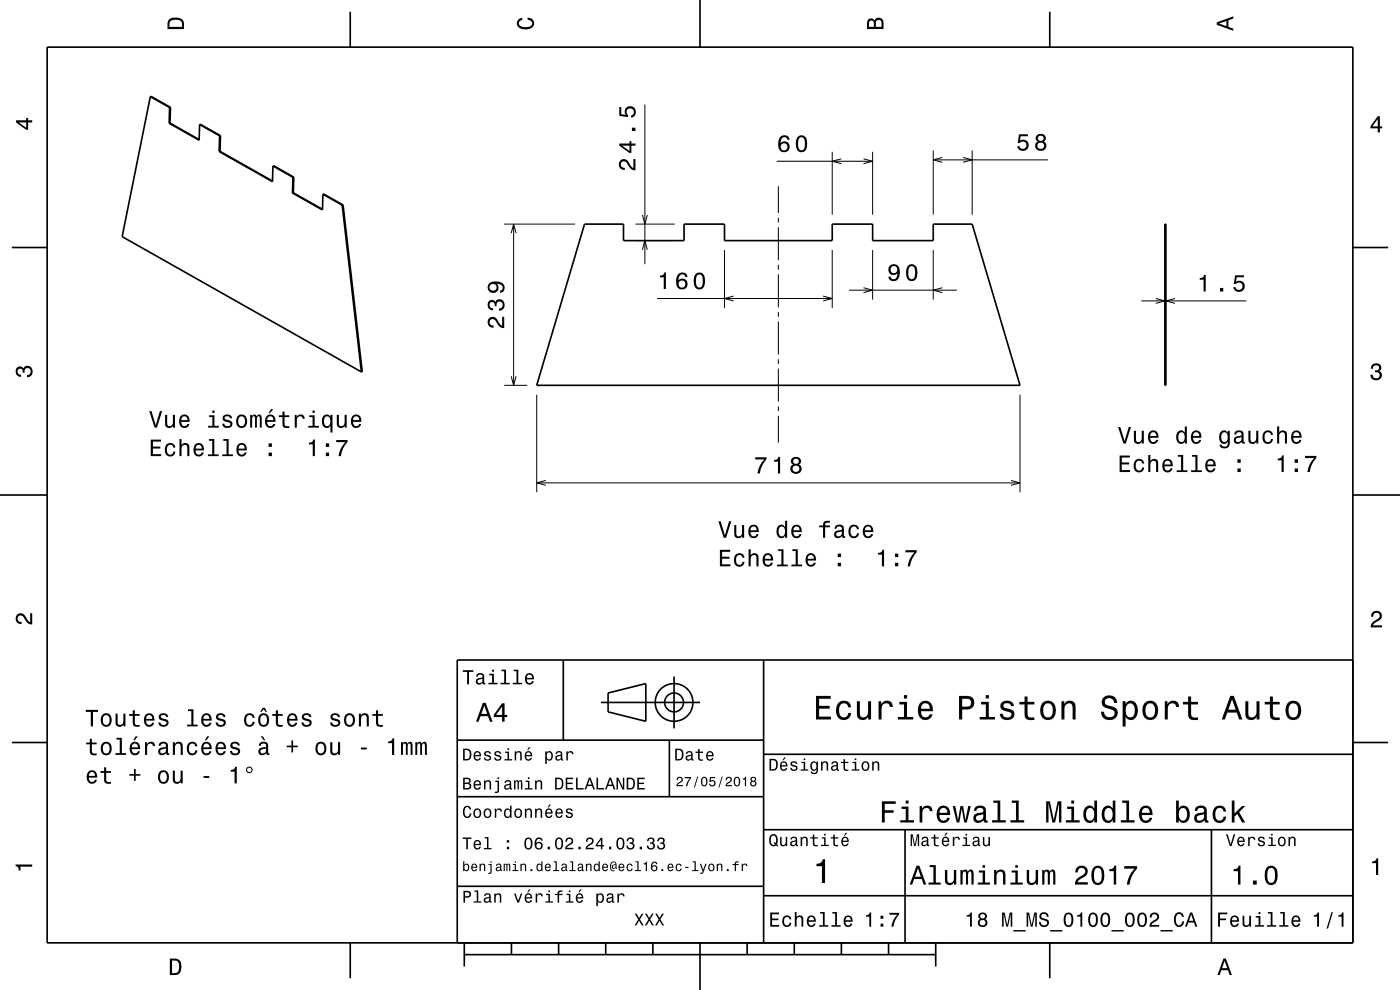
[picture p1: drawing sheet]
<svg xmlns="http://www.w3.org/2000/svg" width="297mm" height="210mm" viewBox="0 0 297 210" stroke-linecap="round" stroke-linejoin="round" font-family="sans-serif">
<g fill="none" stroke="#000" stroke-width=".21">
<path d="M136.8 22.2v33.8M164.8 34.2h20.3M165.1 39.5v5.7M176.6 32.2v13.3M178.5 33.7l-1.9 .5 1.9 .5M183.2 33.7l1.9 .5-1.9 .5M185.1 32.2v13.3M198 31.9v13.6M198 33.9h24.3M199.9 33.4l-1.9 .5 1.9 .5M204.3 33.4l1.9 .5-1.9 .5M206.2 31.9v13.6"/>
<path d="M107 47.5h15M108.4 49.5l.6-2 .5 2M109 47.5v34.2M134.8 47.5h8.3M134.8 51h8.3M136.3 45.6l.5 1.9 .5-1.9M136.3 53l.5-2 .5 2M153.7 53v12.3M165.1 46.2v1M165.1 48.2v7M165.1 56.2v1M165.1 58.2v7"/>
<path d="M176.6 53v12.3M185.1 53v10.6M198 53v10.6M108.4 79.8l.6 1.9 .5-1.9M139.4 63.3h37.2M155.6 62.8l-1.9 .5 1.9 .5M165.1 66.2v1M165.1 68.2v7M165.1 76.2v1M165.1 78.2v7M174.6 62.8l2 .5-2 .5M180.1 61.6h22.9"/>
<path d="M183.2 61l1.9 .6-1.9 .5M199.9 61l-1.9 .6 1.9 .5M242.1 63.8h22.3M245.2 63.3l1.9 .5-1.9 .5M249.3 63.3l-2 .5 2 .5M107 81.7h4.9M113.9 83.7v20.7M165.1 86.2v1M165.1 88.2v5.7M216.4 83.7v20.7M113.9 102.4h102.5M115.8 101.9l-1.9 .5 1.9 .5"/>
<path d="M214.5 101.9l1.9 .5-1.9 .5"/>
</g>
<g fill="none" stroke="#000" stroke-width=".35">
<path d="M10 10h277v190h-277zM74.3 2.5v7.5M148.5 0v10M222.7 2.5v7.5M31.9 20.5h.2l4.1 2.3M31.9 20.5l-6 29.7 50.8 28.7M31.9 20.5l4.1 2.3M35.9 26.1l6.3 3.6 .1-3.3M36 22.8l-.1 3.3M36.1 26.1l6.2 3.5M36.1 26.1h-.2M36.2 22.8l-.1 3.3"/>
<path d="M36.2 22.8h-.2M42.3 26.4l4.3 2.4M42.3 26.4h.2l4.3 2.4M46.5 32.1l11.3 6.4 .1-3.3M46.6 28.8l-.1 3.3M46.7 32.1l11.1 6.3M46.7 32.1h-.2M46.8 28.8l-.1 3.3M46.8 28.8h-.2M57.9 35.2h.2l4.2 2.4M57.9 35.2l4.2 2.4M62.1 37.6l-.1 3.3"/>
<path d="M62.3 37.6l-.1 3.3M62.3 37.6h-.2M2.5 52.5h7.5M62 40.9l6.4 3.6 .1-3.3M62.2 40.9l6.2 3.5M62.2 40.9h-.2M68.5 41.2h.2l4.1 2.3M68.5 41.2l4.1 2.3M72.6 43.5l4.1 35.4M72.8 43.5l4 35.4h-.1M72.8 43.5h-.2M124 47.5h8.3v3.5h12.8v-3.5h8.6v3.5h22.9v-3.5h8.5v3.5h12.9v-3.5h8.2l10.2 34.2h-102.5z"/>
<path d="M247.1 47.5h.2v34.2h-.2zM287 52.5h7.5M0 105h10M287 105h10M119.5 140v17M162 140v60M287 140h-190v60M2.5 157.5h7.5M97 157h65M127.5 149h21M129 147l8-2v8l-8-2zM142 157v12"/>
<path d="M143 143.5v11M287 157.5h7.5M97 169h65M162 176h125M162 160h125M192 176v24M257 176v24M97 188h65M162 190h125M74.3 200v7.5M98.5 202.5h100M98.5 200v5"/>
<path d="M108.5 200v2.5M118.5 200v2.5M128.5 200v2.5M138.5 200v2.5M148.5 200v10M158.5 200v2.5M168.5 200v2.5M178.5 200v2.5M188.5 200v2.5M198.5 200v5M222.7 200v7.5"/>
<circle cx="143" cy="149" r="2"/>
<circle cx="143" cy="149" r="4"/>
</g>
<g fill="#000">
<path d="M36 4a2.18 2.18 0 0 0-.5 2.2h3.5v-1.2a1.43 1.43 0 0 0-1.7-1.3zM36.3 4.4a2.15 2.15 0 0 1 2.2 .3l.1 1h-2.6v-1z" fill-rule="evenodd"/>
<path d="M109.9 4.2l.9-.4v.4a.7 .7 0 0 0-.7 .5 .7 .7 0 0 0 .3 .8 1.7 1.7 0 0 0 2.5-.5 .9 .9 0 0 0-1-.8v-.5a1.24 1.24 0 0 1 1.4 1.1 1.24 1.24 0 0 1-1 1.4 2.22 2.22 0 0 1-2.5-.7l-.2-.5z" fill-rule="evenodd"/>
<path d="M184.2 4.2l-.3 .7v1.3h3.5v-1.3a.98 .98 0 0 0-.7-1.1 .98 .98 0 0 0-1.2 .6 .84 .84 0 0 0-1.3-.2zM184.5 4.5a.54 .54 0 0 1 .6-.1 .54 .54 0 0 1 .3 .6v.7h-1zM185.9 4.4a.62 .62 0 0 1 .8-.1 .62 .62 0 0 1 .3 .6v.8h-1.2z" fill-rule="evenodd"/>
<path d="M258.1 4.7v.6l3.5 1.2v-.4l-1-.4v-1.4l1-.4v-.4zM258.6 5l1.6-.5v1z" fill-rule="evenodd"/>
<path d="M3.4 25.5v.5l2.1 1.5h.5v-1.5h.8v-.5h-.8v-.5h-.4v.5zM4 26h1.6v1.1z" fill-rule="evenodd"/>
<path d="M131.6 34.1a1.19 1.19 0 0 0-.2 1.3 1.19 1.19 0 0 0 1.1 .7v-.5a.7 .7 0 0 1-.8-.5 .7 .7 0 0 1 .5-.9 .7 .7 0 0 1 .9 .5 1.8 1.8 0 0 0 1.7 1.4v-2.4h-.4v1.9a2.22 2.22 0 0 1-1.2-1.4 1.11 1.11 0 0 0-1.6-.1zM131.4 30.4v.5l2.1 1.5h.4v-1.5h.9v-.5h-.9v-.5h-.4v.5zM132 30.9h1.5v1.1zM134.1 27.1v.7h.7v-.7zM131.4 22.7v1.9l1.8 .2v-.4a.8 .8 0 0 1-.2-1.2 .8 .8 0 0 1 1.3 .1 .8 .8 0 0 1-.4 1.2v.5a1.21 1.21 0 0 0 1-1.6 1.21 1.21 0 0 0-1.6-.8 1.21 1.21 0 0 0-.6 1.8l-.9-.2v-1.5z" fill-rule="evenodd"/>
<path d="M165.6 29a2.4 2.4 0 0 0 .2 3.2 1.16 1.16 0 0 0 1.5-.3 1.16 1.16 0 0 0-.2-1.6 1.16 1.16 0 0 0-1.5 .1 1.03 1.03 0 0 1 .8-1.3 .58 .58 0 0 1 .6 .5h.5a1.11 1.11 0 0 0-.7-.9 1.11 1.11 0 0 0-1.2 .3zM165.6 31.2a.74 .74 0 0 1 1.4 0 .74 .74 0 0 1-1.4 0zM169.1 29.1a2.68 2.68 0 0 0 .4 3.1 1.14 1.14 0 0 0 1.7-.9 2.3 2.3 0 0 0-.6-2.5l-.6-.1-.5 .1zM169.7 29.2h.7a2.38 2.38 0 0 1 0 2.6h-.7a2.37 2.37 0 0 1 0-2.6z" fill-rule="evenodd"/>
<path d="M216.2 28.5l-.3 1.8h.4a.79 .79 0 0 1 1.2-.1 .79 .79 0 0 1 0 1.1 .79 .79 0 0 1-1.1-.1l-.1-.2h-.5a1.21 1.21 0 0 0 1.5 1.1 1.21 1.21 0 0 0 .8-1.7 1.21 1.21 0 0 0-1.7-.6l.1-.9h1.6v-.4zM220 28.6a.83 .83 0 0 0 .2 1.4 1.11 1.11 0 0 0-.5 1.6 1.11 1.11 0 0 0 1.6 .3 1.03 1.03 0 0 0 .7-.9 1.03 1.03 0 0 0-.6-1 .89 .89 0 0 0 .4-1.1 .89 .89 0 0 0-1-.5zM220.1 30.9a.71 .71 0 0 1 1.4 0 .71 .71 0 0 1-1.4 0zM220.2 29.4a.6 .6 0 0 1 1.2 0 .6 .6 0 0 1-1.2 0z" fill-rule="evenodd"/>
<path d="M292.3 24.7l-1.6 2.1v.4h1.6v.9h.4v-.9h.5v-.4h-.5v-2.1zM292.3 25.2v1.6h-1.1z" fill-rule="evenodd"/>
<path d="M188.8 56.4a1.15 1.15 0 0 0-.1 1.6 1.15 1.15 0 0 0 1.7 0 1.03 1.03 0 0 1-.8 1.2 .56 .56 0 0 1-.7-.5h-.4a1.18 1.18 0 0 0 1.2 .9 1.18 1.18 0 0 0 1.1-1.1 1.77 1.77 0 0 0-1.2-2.5zM188.9 57.2a.75 .75 0 0 1 1.5 0 .75 .75 0 0 1-1.5 0zM192.5 56.5a2.67 2.67 0 0 0 .4 3 1.14 1.14 0 0 0 1.6-.9 2.31 2.31 0 0 0-.6-2.5l-.5-.1-.5 .1zM193.1 56.5h.7a2.38 2.38 0 0 1 0 2.7h-.7a2.37 2.37 0 0 1 0-2.7z" fill-rule="evenodd"/>
<path d="M103.7 67.5a1.2 1.2 0 0 0-.2 1.4 1.2 1.2 0 0 0 1.2 .6v-.4a.7 .7 0 0 1-.8-.5 .7 .7 0 0 1 .5-.9 .7 .7 0 0 1 .8 .5 1.81 1.81 0 0 0 1.8 1.4v-2.4h-.5v1.9a2.23 2.23 0 0 1-1.1-1.5 1.11 1.11 0 0 0-1.7-.1zM103.7 63.9a1.17 1.17 0 0 0-.2 1.3 1.17 1.17 0 0 0 1.1 .6v-.4a.62 .62 0 0 1-.8-.4 .62 .62 0 0 1 .3-.7 .62 .62 0 0 1 .8 .2v.4h.4a.72 .72 0 0 1 .5-.9 .72 .72 0 0 1 .9 .5 .72 .72 0 0 1-.5 .9h-.3v.5a1.18 1.18 0 0 0 1.2-1.5 1.18 1.18 0 0 0-1.9-.6l-.1 .2a.86 .86 0 0 0-1.4-.1zM103.9 60a1.17 1.17 0 0 0-.3 1.7 1.17 1.17 0 0 0 1.7 .2 1.17 1.17 0 0 0 .1-1.7 1.03 1.03 0 0 1 1.3 .8 .56 .56 0 0 1-.6 .6v.5a1.18 1.18 0 0 0 .9-1.2 1.18 1.18 0 0 0-1.1-1.1 2.87 2.87 0 0 0-2 .2zM103.8 60.9a.75 .75 0 0 1 1.5 0 .75 .75 0 0 1-1.5 0z" fill-rule="evenodd"/>
<path d="M140 58.5v.3h.8v2.5h.5v-3.5h-.4a.78 .78 0 0 1-.9 .7zM144 58.1l-.5 .8a1.75 1.75 0 0 0 1.2 2.5 1.15 1.15 0 0 0 1.1-1.6 1.15 1.15 0 0 0-1.9-.3 1.02 1.02 0 0 1 .8-1.3 .58 .58 0 0 1 .7 .6h.4a1.12 1.12 0 0 0-.7-1 1.12 1.12 0 0 0-1.1 .3zM143.9 60.3a.75 .75 0 0 1 1.5 0 .75 .75 0 0 1-1.5 0zM147.5 58.3a2.67 2.67 0 0 0 .3 3 1.14 1.14 0 0 0 1.7-.9 2.31 2.31 0 0 0-.6-2.5l-.5-.1-.6 .1zM148 58.3h.7a2.38 2.38 0 0 1 0 2.6h-.7a2.37 2.37 0 0 1 0-2.6z" fill-rule="evenodd"/>
<path d="M254.5 59v.3h.8v2.5h.5v-3.5h-.4a.77 .77 0 0 1-.9 .7zM258.8 61.1v.7h.7v-.7zM262 58.4l-.3 1.9h.4a.8 .8 0 0 1 1.3-.3 .8 .8 0 0 1-.1 1.3 .8 .8 0 0 1-1.2-.4h-.5a1.21 1.21 0 0 0 1.5 1.1 1.21 1.21 0 0 0 .9-1.7 1.21 1.21 0 0 0-1.8-.5l.2-1h1.5v-.4z" fill-rule="evenodd"/>
<path d="M291.1 77.4a1.08 1.08 0 0 1 1.4-.2 1.08 1.08 0 0 1 .4 1.2l-.3 .3a1.06 1.06 0 0 1 .5 1.3 1.06 1.06 0 0 1-1.2 .7 1.1 1.1 0 0 1-1.2-1.2h.5a.71 .71 0 0 0 1 .8 .71 .71 0 0 0 .1-1.3h-.6v-.4a.61 .61 0 0 0 .8-.3 .61 .61 0 0 0-.2-.8 .61 .61 0 0 0-.9 .2l-.1 .5h-.5z" fill-rule="evenodd"/>
<path d="M3.6 78a.86 .86 0 0 1 1.4 .2 1.06 1.06 0 0 1 1.2-.6 1.06 1.06 0 0 1 .7 1.2 1.1 1.1 0 0 1-1.2 1.2v-.4a.71 .71 0 0 0 .8-1 .71 .71 0 0 0-1.3-.1v.6h-.4a.61 .61 0 0 0-.3-.8 .61 .61 0 0 0-.8 .2 .61 .61 0 0 0 .2 .8l.6 .2v.4a1.15 1.15 0 0 1-1.2-.6 1.15 1.15 0 0 1 .3-1.3z" fill-rule="evenodd"/>
<path d="M32 93.3v3.5h2.2v-.5h-1.8v-1.2h1.6v-.4h-1.6v-1h1.8v-.4zM35.3 94.3a1.53 1.53 0 0 0 .8 2.6 1.06 1.06 0 0 0 1.1-1.1h-.4a.67 .67 0 0 1-.7 .7 .67 .67 0 0 1-.7-.6 1.11 1.11 0 0 1 .7-1.6 .59 .59 0 0 1 .7 .6h.4a1.09 1.09 0 0 0-.8-.9 1.09 1.09 0 0 0-1.1 .3zM38.1 93.1v3.7h.4v-1.6a.63 .63 0 0 1 .5-.9 .63 .63 0 0 1 .7 .8v1.7h.5v-1.8a.88 .88 0 0 0-.6-1 .88 .88 0 0 0-1.1 .4v-1.3zM41.3 94.3a1.54 1.54 0 0 0 .8 2.6 1.06 1.06 0 0 0 1.1-.9h-.4l-.2 .3-.4 .2a.76 .76 0 0 1-.7-1h1.8a1.17 1.17 0 0 0-.5-1.3 1.17 1.17 0 0 0-1.5 .1zM41.7 94.6a.66 .66 0 0 1 .8-.2 .66 .66 0 0 1 .3 .8h-1.3zM44.3 93.1v.4h.7v2.9h-.9v.4h2.3v-.4h-.9v-3.3zM47.4 93.1v.4h.7v2.9h-1v.4h2.3v-.4h-.9v-3.3zM50.4 94.3a1.54 1.54 0 0 0 .8 2.6 1.06 1.06 0 0 0 1.1-.9h-.4l-.2 .3-.4 .2a.76 .76 0 0 1-.7-1h1.8a1.16 1.16 0 0 0-.5-1.3 1.16 1.16 0 0 0-1.5 .1zM50.8 94.6a.66 .66 0 0 1 .8-.2 .66 .66 0 0 1 .3 .8h-1.3zM57 96v.8h.7v-.8zM57 94.1v.7h.7v-.7z" fill-rule="evenodd"/>
<path d="M31.7 87.2l1.1 3.5h.5l1.1-3.5h-.5l-.9 3-.9-3zM35 88v1.8a.89 .89 0 0 0 .6 1 .89 .89 0 0 0 1.1-.5v.4h.4v-2.7h-.4v1.6a.65 .65 0 0 1-.4 .7 .65 .65 0 0 1-.8-.3v-2zM38.3 88.3a1.54 1.54 0 0 0 .8 2.5 1.06 1.06 0 0 0 1.1-.9h-.4l-.3 .4-.3 .1a.75 .75 0 0 1-.7-.9h1.7a1.17 1.17 0 0 0-.5-1.4 1.17 1.17 0 0 0-1.4 .2zM38.7 88.5a.66 .66 0 0 1 .7-.1 .66 .66 0 0 1 .4 .7h-1.3zM44.4 88.1v.4h.7v1.8h-1v.4h2.3v-.4h-.9v-2.2zM45 87.1v.5h.5v-.5zM47.5 88.1a.75 .75 0 0 0-.3 .9 .75 .75 0 0 0 .8 .5l.8 .3a.63 .63 0 0 1-.6 .7 .63 .63 0 0 1-.6-.6h-.5a1.07 1.07 0 0 0 1.2 .9 1.07 1.07 0 0 0 1-1.2l-.5-.4-1-.3a.54 .54 0 0 1 .4-.7 .54 .54 0 0 1 .6 .5h.4a1.03 1.03 0 0 0-.7-.8 1.03 1.03 0 0 0-1 .2zM50.4 88.3a1.52 1.52 0 0 0 .9 2.5 1.48 1.48 0 0 0 1.1-1.4 1.48 1.48 0 0 0-1.1-1.5l-.5 .1zM50.7 88.6a.67 .67 0 0 1 .7-.3 .67 .67 0 0 1 .5 .6 1.11 1.11 0 0 1-.6 1.5 1.17 1.17 0 0 1-.6-1.8zM53.1 88v2.7h.4v-1.8l.2-.6h.3l.1 .3v2.1h.4v-2.1l.4-.3 .2 .1v.4v1.9h.4v-1.9a.69 .69 0 0 0-.5-.9l-.5 .4-.2-.3-.3-.1-.5 .4v-.3zM57.5 86.8l-.5 .8h.3l.7-.8zM56.5 88.3a1.54 1.54 0 0 0 .8 2.5 1.06 1.06 0 0 0 1.1-.9h-.4l-.3 .4-.3 .1a.76 .76 0 0 1-.7-.9h1.8a1.17 1.17 0 0 0-.5-1.4 1.17 1.17 0 0 0-1.5 .2zM56.9 88.5a.66 .66 0 0 1 .8-.1 .66 .66 0 0 1 .3 .7h-1.3zM59.9 87.3v.8h-.7v.4h.7v1.8a1.05 1.05 0 0 0 1.5 .5v-.4a.68 .68 0 0 1-1-.3v-1.6h1v-.4h-1v-.8zM62.5 88v2.7h.5v-1.5a.66 .66 0 0 1 .3-.8 .66 .66 0 0 1 .9 .2v.2h.4a.89 .89 0 0 0-.6-.9 .89 .89 0 0 0-1.1 .6v-.5zM65.6 88.1v.4h.7v1.8h-.9v.4h2.3v-.4h-.9v-2.2zM66.3 87.1v.5h.5v-.5zM68.6 88.3a1.57 1.57 0 0 0 .7 2.5l.5-.1 .3-.4v1.5h.4v-3.8h-.4v.4l-.2-.2a.87 .87 0 0 0-1.3 .1zM68.9 88.6a.62 .62 0 0 1 .7-.3 .62 .62 0 0 1 .4 .6 1.11 1.11 0 0 1-.6 1.5 1.18 1.18 0 0 1-.5-1.8zM71.5 88v1.8a.89 .89 0 0 0 .6 1 .89 .89 0 0 0 1-.5v.4h.5v-2.7h-.5v1.6a.64 .64 0 0 1-.4 .7 .64 .64 0 0 1-.8-.3v-2zM74.7 88.3a1.54 1.54 0 0 0 .8 2.5 1.05 1.05 0 0 0 1.1-.9h-.4l-.2 .4-.4 .1a.75 .75 0 0 1-.7-.9h1.8a1.16 1.16 0 0 0-.5-1.4 1.16 1.16 0 0 0-1.5 .2zM75.1 88.5a.66 .66 0 0 1 .8-.1 .66 .66 0 0 1 .3 .7h-1.3z" fill-rule="evenodd"/>
<path d="M65.5 93.9v.4h.8v2.5h.5v-3.6h-.3a.77 .77 0 0 1-1 .7zM69.1 96v.8h.7v-.8zM69.1 94.1v.7h.7v-.7zM71.3 93.3v.5h1.9a5.2 5.2 0 0 0-1.4 3h.5a5.3 5.3 0 0 1 1.4-3v-.5z" fill-rule="evenodd"/>
<path d="M237.2 90.6l1.1 3.5h.5l1.1-3.5h-.4l-.9 3-.9-3zM240.6 91.4v1.8a.89 .89 0 0 0 .6 .9 .89 .89 0 0 0 1-.4v.4h.5v-2.7h-.5v1.5a.65 .65 0 0 1-.4 .8 .65 .65 0 0 1-.8-.3v-2zM243.8 91.7a1.54 1.54 0 0 0 .8 2.5 1.06 1.06 0 0 0 1.1-.9h-.4l-.2 .4-.4 .1a.76 .76 0 0 1-.7-.9h1.8a1.16 1.16 0 0 0-.5-1.4 1.16 1.16 0 0 0-1.5 .2zM244.2 91.9a.66 .66 0 0 1 .8-.1 .66 .66 0 0 1 .3 .7h-1.3zM249.8 91.7a1.58 1.58 0 0 0 .8 2.5l.4-.1 .3-.4v.4h.5v-3.6h-.5v1.3a.89 .89 0 0 0-1.5-.1zM250.1 92a.62 .62 0 0 1 .7-.3 .62 .62 0 0 1 .5 .6 1.12 1.12 0 0 1-.7 1.5 1.19 1.19 0 0 1-.5-1.8zM252.9 91.7a1.54 1.54 0 0 0 .8 2.5 1.06 1.06 0 0 0 1.1-.9h-.4l-.2 .4-.4 .1a.76 .76 0 0 1-.7-.9h1.8a1.16 1.16 0 0 0-.5-1.4 1.16 1.16 0 0 0-1.5 .2zM253.3 91.9a.66 .66 0 0 1 .8-.1 .66 .66 0 0 1 .3 .7h-1.3zM258.9 91.7a1.57 1.57 0 0 0 .8 2.5l.4-.1 .4-.4a.73 .73 0 0 1-.3 1 .73 .73 0 0 1-1-.4h-.5a1.1 1.1 0 0 0 1.3 .9 1.1 1.1 0 0 0 .9-1.2v-2.6h-.4v.4l-.4-.4a.9 .9 0 0 0-1.2 .3zM259.3 91.9a.63 .63 0 0 1 .6-.2 .63 .63 0 0 1 .5 .6 1.11 1.11 0 0 1-.6 1.5 1.19 1.19 0 0 1-.5-1.9zM262.1 91.5l-.3 .7h.4a.55 .55 0 0 1 .7-.6 .55 .55 0 0 1 .4 .8l-.2 .1a.98 .98 0 0 0-1.2 .3 .98 .98 0 0 0 0 1.2 1.06 1.06 0 0 0 1.5-.3l.1 .3 .6 .1v-.3l-.3-.1v-1.6a1.02 1.02 0 0 0-1.7-.6zM262.3 93l1.1-.3a.77 .77 0 0 1-.2 .9 .77 .77 0 0 1-.9 .1zM264.8 91.4v1.8a.89 .89 0 0 0 .7 .9 .89 .89 0 0 0 1-.4v.4h.4v-2.7h-.4v1.5a.65 .65 0 0 1-.4 .8 .65 .65 0 0 1-.8-.3v-2zM268.1 91.7a1.52 1.52 0 0 0 .9 2.5 1.06 1.06 0 0 0 1.1-1.1h-.5a.67 .67 0 0 1-.6 .7 .67 .67 0 0 1-.7-.6 1.11 1.11 0 0 1 .7-1.5 .6 .6 0 0 1 .6 .6h.5a1.09 1.09 0 0 0-.8-1 1.09 1.09 0 0 0-1.2 .4zM270.9 90.5v3.6h.5v-1.6a.63 .63 0 0 1 .4-.8 .63 .63 0 0 1 .8 .4v2h.4v-1.8a.88 .88 0 0 0-.6-1 .88 .88 0 0 0-1 .5v-1.3zM274.2 91.7a1.54 1.54 0 0 0 .8 2.5 1.06 1.06 0 0 0 1.1-.9h-.5l-.2 .4-.4 .1a.76 .76 0 0 1-.6-.9h1.7a1.16 1.16 0 0 0-.5-1.4 1.16 1.16 0 0 0-1.4 .2zM274.5 91.9a.66 .66 0 0 1 .8-.1 .66 .66 0 0 1 .4 .7h-1.3z" fill-rule="evenodd"/>
<path d="M152.4 110.6l1.1 3.5h.5l1.1-3.5h-.4l-.9 3-.9-3zM155.8 111.4v1.8a.89 .89 0 0 0 .6 .9 .89 .89 0 0 0 1-.4v.4h.5v-2.7h-.5v1.5a.65 .65 0 0 1-.4 .8 .65 .65 0 0 1-.8-.3v-2zM159 111.7a1.54 1.54 0 0 0 .8 2.5 1.06 1.06 0 0 0 1.1-.9h-.4l-.2 .4-.4 .1a.76 .76 0 0 1-.7-.9h1.8a1.17 1.17 0 0 0-.5-1.4 1.17 1.17 0 0 0-1.5 .2zM159.4 111.9a.66 .66 0 0 1 .8-.2 .66 .66 0 0 1 .3 .8h-1.3zM165 111.7a1.58 1.58 0 0 0 .8 2.5l.4-.1 .3-.4v.4h.5v-3.6h-.4v1.3a.89 .89 0 0 0-1.6-.1zM165.4 112a.62 .62 0 0 1 .6-.3 .62 .62 0 0 1 .5 .6 1.11 1.11 0 0 1-.7 1.5 1.19 1.19 0 0 1-.4-1.8zM168.2 111.7a1.54 1.54 0 0 0 .7 2.5 1.06 1.06 0 0 0 1.1-.9h-.4l-.2 .4-.4 .1a.76 .76 0 0 1-.7-.9h1.8a1.17 1.17 0 0 0-.5-1.4 1.17 1.17 0 0 0-1.4 .2zM168.5 111.9a.66 .66 0 0 1 .8-.2 .66 .66 0 0 1 .3 .8h-1.3zM173.8 111.5v.3h.8v2.3h.5v-2.3h1v-.3h-1v-.4l.3-.2h.7v-.4a1.04 1.04 0 0 0-1.5 .7v.3zM177.3 111.5l-.2 .7h.4a.55 .55 0 0 1 .6-.6 .55 .55 0 0 1 .4 .8l-.2 .1a1 1 0 0 0-1 .2 1 1 0 0 0-.3 1 .94 .94 0 0 0 1.6 0l.1 .3 .6 .1v-.3l-.2-.1-.1-1.6a1.02 1.02 0 0 0-1.7-.6zM177.5 113l1.1-.3a.77 .77 0 0 1-.2 .9 .77 .77 0 0 1-.9 .1zM180.3 111.7a1.53 1.53 0 0 0 .8 2.5 1.05 1.05 0 0 0 1.1-1.1h-.4a.67 .67 0 0 1-.6 .7 .67 .67 0 0 1-.7-.6 1.12 1.12 0 0 1 .6-1.5 .6 .6 0 0 1 .7 .6h.4a1.09 1.09 0 0 0-.7-1 1.09 1.09 0 0 0-1.2 .4zM183.3 111.7a1.54 1.54 0 0 0 .8 2.5 1.06 1.06 0 0 0 1.1-.9h-.4l-.2 .4-.4 .1a.76 .76 0 0 1-.7-.9h1.8a1.17 1.17 0 0 0-.5-1.4 1.17 1.17 0 0 0-1.5 .2zM183.7 111.9a.66 .66 0 0 1 .8-.2 .66 .66 0 0 1 .3 .8h-1.3z" fill-rule="evenodd"/>
<path d="M160.2 97v.5h1.9a5.2 5.2 0 0 0-1.4 2.9h.5a5.3 5.3 0 0 1 1.4-3v-.4zM164.2 97.6v.3h.8v2.5h.5v-3.5h-.4a.78 .78 0 0 1-.9 .7zM168.1 97.2a.84 .84 0 0 0 .1 1.3 1.11 1.11 0 0 0-.4 1.6 1.11 1.11 0 0 0 1.6 .3 1.03 1.03 0 0 0 .7-.9 1.03 1.03 0 0 0-.6-1 .89 .89 0 0 0 .4-1.1 .89 .89 0 0 0-1-.5zM168.1 99.5a.75 .75 0 0 1 1.5 0 .75 .75 0 0 1-1.5 0zM168.2 97.9a.6 .6 0 0 1 1.2 0 .6 .6 0 0 1-1.2 0z" fill-rule="evenodd"/>
<path d="M237.5 96.6v3.5h2.2v-.4h-1.7v-1.2h1.5v-.4h-1.5v-1h1.7v-.5zM240.8 97.7a1.53 1.53 0 0 0 .8 2.5 1.07 1.07 0 0 0 1.1-1h-.4a.67 .67 0 0 1-.6 .6 .67 .67 0 0 1-.7-.6 1.11 1.11 0 0 1 .6-1.5 .6 .6 0 0 1 .7 .6h.4a1.09 1.09 0 0 0-.7-.9 1.09 1.09 0 0 0-1.2 .3zM243.6 96.5v3.6h.4v-1.5a.64 .64 0 0 1 .4-.8 .64 .64 0 0 1 .8 .3l.1 2h.4v-1.7a.88 .88 0 0 0-.6-1 .88 .88 0 0 0-1.1 .4v-1.3zM246.9 97.7a1.54 1.54 0 0 0 .8 2.5 1.05 1.05 0 0 0 1.1-.8h-.5l-.2 .3-.4 .1a.76 .76 0 0 1-.7-.9h1.8a1.16 1.16 0 0 0-.5-1.4 1.16 1.16 0 0 0-1.4 .2zM247.2 97.9a.66 .66 0 0 1 .8-.1 .66 .66 0 0 1 .3 .7h-1.3zM249.9 96.5v.4h.7v2.9h-1v.3h2.3v-.3h-.9v-3.3zM252.9 96.5v.4h.7v2.9h-.9v.3h2.2v-.3h-.9v-3.3zM256 97.7a1.54 1.54 0 0 0 .8 2.5 1.06 1.06 0 0 0 1.1-.8h-.5l-.2 .3-.4 .1a.76 .76 0 0 1-.7-.9h1.8a1.16 1.16 0 0 0-.5-1.4 1.16 1.16 0 0 0-1.4 .2zM256.3 97.9a.66 .66 0 0 1 .8-.1 .66 .66 0 0 1 .4 .7h-1.4zM262.5 99.4v.7h.7v-.7zM262.5 97.4v.8h.7v-.8z" fill-rule="evenodd"/>
<path d="M271.1 97.3v.3h.8v2.5h.4v-3.5h-.3a.77 .77 0 0 1-.9 .7zM274.7 99.4v.7h.7v-.7zM274.7 97.4v.8h.7v-.8zM276.9 96.7v.5h1.9a5.2 5.2 0 0 0-1.5 2.9h.6a5.3 5.3 0 0 1 1.4-3v-.4z" fill-rule="evenodd"/>
<path d="M3.6 130.4a1.22 1.22 0 0 1 2 .7l.4 .6 .4 .3v-1.9h.4v2.4a1.8 1.8 0 0 1-1.7-1.4 .71 .71 0 0 0-.9-.5 .71 .71 0 0 0-.5 .8 .71 .71 0 0 0 .9 .5v.5a1.18 1.18 0 0 1-1.2-.7 1.18 1.18 0 0 1 .2-1.3z" fill-rule="evenodd"/>
<path d="M152.7 116.6v3.5h2.2v-.4h-1.7v-1.2h1.6v-.4h-1.6v-1h1.7v-.5zM156 117.7a1.53 1.53 0 0 0 .8 2.5 1.06 1.06 0 0 0 1.1-1h-.4a.67 .67 0 0 1-.6 .6 .67 .67 0 0 1-.7-.6 1.12 1.12 0 0 1 .7-1.5 .6 .6 0 0 1 .6 .6h.4a1.09 1.09 0 0 0-.7-.9 1.09 1.09 0 0 0-1.2 .3zM158.8 116.5v3.6h.5v-1.5a.64 .64 0 0 1 .3-.8 .64 .64 0 0 1 .8 .3l.1 2h.4v-1.8a.88 .88 0 0 0-.6-.9 .88 .88 0 0 0-1 .4v-1.3zM162.1 117.7a1.54 1.54 0 0 0 .8 2.5 1.05 1.05 0 0 0 1.1-.8h-.5l-.2 .3-.4 .1a.75 .75 0 0 1-.7-.9h1.8a1.16 1.16 0 0 0-.5-1.4 1.16 1.16 0 0 0-1.4 .2zM162.4 117.9a.66 .66 0 0 1 .8-.1 .66 .66 0 0 1 .4 .7h-1.4zM165.1 116.5v.4h.7v2.9h-.9v.3h2.2v-.3h-.9v-3.3zM168.1 116.5v.4h.7v2.9h-.9v.3h2.3v-.3h-1v-3.3zM171.2 117.7a1.54 1.54 0 0 0 .8 2.5 1.06 1.06 0 0 0 1.1-.8h-.5l-.2 .3-.4 .1a.75 .75 0 0 1-.7-.9h1.8a1.16 1.16 0 0 0-.5-1.4 1.16 1.16 0 0 0-1.4 .2zM171.5 117.9a.66 .66 0 0 1 .8-.1 .66 .66 0 0 1 .4 .7h-1.4zM177.7 119.4v.7h.7v-.7zM177.7 117.4v.8h.7v-.8z" fill-rule="evenodd"/>
<path d="M186.3 117.3v.3h.8v2.5h.4v-3.5h-.3a.77 .77 0 0 1-.9 .7zM189.9 119.4v.7h.7v-.7zM189.9 117.4v.8h.7v-.8zM192.1 116.7v.5h1.9a5.2 5.2 0 0 0-1.5 2.9h.6a5.3 5.3 0 0 1 1.4-3v-.4z" fill-rule="evenodd"/>
<path d="M291.2 129.9a1.18 1.18 0 0 1 1.9 .3 1.18 1.18 0 0 1-1 1.7l-.5 .3-.3 .5h1.9v.4h-2.4a1.8 1.8 0 0 1 1.4-1.8 .71 .71 0 0 0 .5-.8 .71 .71 0 0 0-.9-.5 .71 .71 0 0 0-.5 .8h-.4z" fill-rule="evenodd"/>
<path d="M19 156.7v.8h-.7v.4h.7l.1 1.8a1.05 1.05 0 0 0 1.4 .5v-.4a.68 .68 0 0 1-1-.3v-1.6h1v-.4h-1v-.8zM21.7 157.7a1.53 1.53 0 0 0 .8 2.5 1.48 1.48 0 0 0 1.2-1.4 1.48 1.48 0 0 0-1.2-1.5l-.5 .1zM22 158a.67 .67 0 0 1 .7-.3 .67 .67 0 0 1 .5 .6 1.11 1.11 0 0 1-.7 1.5 1.17 1.17 0 0 1-.5-1.8zM24.7 156.5v.4h.7v2.9h-.9v.3h2.3v-.3h-.9v-3.3zM28.8 156.2l-.5 .9h.3l.7-.9zM27.8 157.7a1.54 1.54 0 0 0 .8 2.5 1.06 1.06 0 0 0 1.1-.8h-.5l-.2 .3-.4 .1a.76 .76 0 0 1-.6-.9h1.7a1.16 1.16 0 0 0-.5-1.4 1.16 1.16 0 0 0-1.4 .2zM28.1 157.9a.66 .66 0 0 1 .8-.1 .66 .66 0 0 1 .4 .7h-1.3zM30.8 157.4v2.7h.4v-1.5a.66 .66 0 0 1 .4-.8 .66 .66 0 0 1 .8 .2v.3h.5a.89 .89 0 0 0-.7-.9 .89 .89 0 0 0-1 .5v-.5zM33.9 157.6l-.2 .6h.4a.55 .55 0 0 1 .6-.5 .55 .55 0 0 1 .4 .8h-.2a1 1 0 0 0-1 .2 1 1 0 0 0-.3 1.1 .93 .93 0 0 0 1.6 0l.1 .3h.6v-.3l-.2-.1-.1-1.6a1.02 1.02 0 0 0-1.7-.5zM34.1 159.1l1.1-.3a.77 .77 0 0 1-.2 .8 .77 .77 0 0 1-.9 .1zM36.7 157.4v2.7h.4v-1.5a.63 .63 0 0 1 .5-.9 .63 .63 0 0 1 .7 .7v1.7h.5v-1.7a.89 .89 0 0 0-.6-1 .89 .89 0 0 0-1.1 .4v-.4zM39.9 157.7a1.53 1.53 0 0 0 .9 2.5 1.06 1.06 0 0 0 1.1-1h-.4a.67 .67 0 0 1-.7 .6 .67 .67 0 0 1-.7-.6 1.11 1.11 0 0 1 .7-1.5 .6 .6 0 0 1 .6 .6h.5a1.09 1.09 0 0 0-.8-.9 1.09 1.09 0 0 0-1.2 .3zM43.9 156.2l-.5 .9h.3l.7-.9zM43 157.7a1.54 1.54 0 0 0 .8 2.5 1.06 1.06 0 0 0 1.1-.8h-.5l-.2 .3-.4 .1a.76 .76 0 0 1-.7-.9h1.8a1.16 1.16 0 0 0-.5-1.4 1.16 1.16 0 0 0-1.4 .2zM43.3 157.9a.66 .66 0 0 1 .8-.1 .66 .66 0 0 1 .3 .7h-1.3zM46 157.7a1.54 1.54 0 0 0 .8 2.5 1.06 1.06 0 0 0 1.1-.8h-.4l-.3 .3-.3 .1a.76 .76 0 0 1-.7-.9h1.7a1.17 1.17 0 0 0-.4-1.4 1.17 1.17 0 0 0-1.5 .2zM46.4 157.9a.66 .66 0 0 1 .8-.1 .66 .66 0 0 1 .3 .7h-1.3zM49.1 157.6a.75 .75 0 0 0-.2 .8 .75 .75 0 0 0 .7 .5l.9 .3a.63 .63 0 0 1-.6 .7 .63 .63 0 0 1-.7-.6h-.4a1.07 1.07 0 0 0 1.2 .9 1.07 1.07 0 0 0 .9-1.2l-.4-.3-1.1-.4a.53 .53 0 0 1 .4-.6 .53 .53 0 0 1 .6 .4h.5a1.03 1.03 0 0 0-.7-.8 1.03 1.03 0 0 0-1.1 .3zM55.3 156.2l.7 .9h.3l-.5-.9zM55.2 157.6l-.3 .6h.4a.55 .55 0 0 1 .7-.5 .55 .55 0 0 1 .4 .8h-.2a1 1 0 0 0-1.1 .2 1 1 0 0 0-.3 1.1 .93 .93 0 0 0 1.7 0l.1 .3h.6v-.3l-.3-.1v-1.6a1.02 1.02 0 0 0-1.7-.5zM55.3 159.1l1.1-.3a.77 .77 0 0 1-.2 .8 .77 .77 0 0 1-.8 .1zM61.8 157.1v1.1h-1v.3h1v1.1h.4v-1.1h1v-.3h-1v-1.1zM67.2 157.7a1.53 1.53 0 0 0 .9 2.5 1.48 1.48 0 0 0 1.2-1.4 1.48 1.48 0 0 0-1.2-1.5l-.5 .1zM67.5 158a.67 .67 0 0 1 .8-.3 .67 .67 0 0 1 .4 .6 1.11 1.11 0 0 1-.6 1.5 1.17 1.17 0 0 1-.6-1.8zM70.1 157.4v1.8a.89 .89 0 0 0 .6 1 .89 .89 0 0 0 1-.5v.4h.5v-2.7h-.5v1.6a.65 .65 0 0 1-.4 .8 .65 .65 0 0 1-.8-.3v-2.1zM76.6 158.6v.4h1.2v-.4zM82.3 157.3v.3h.9v2.5h.4v-3.5h-.3a.77 .77 0 0 1-1 .7zM85.1 157.4v2.7h.4v-2.1l.2-.3h.3l.1 .3v2.1h.4v-2l.4-.4 .2 .1v.4v1.9h.4v-1.8a.69 .69 0 0 0-.5-1l-.6 .4-.1-.3-.4-.1-.4 .4v-.3zM88.1 157.4v2.7h.4v-1.8a.49 .49 0 0 1 .4-.6l.2 .3v2.1h.4v-2l.4-.4 .2 .1v.4v1.9h.5v-1.8a.69 .69 0 0 0-.6-1l-.5 .4-.2-.3-.3-.1-.5 .4v-.3z" fill-rule="evenodd"/>
<path d="M18.2 150.6v.4h1.1v3.1h.4v-3.1h1.1v-.4zM21.7 151.7a1.53 1.53 0 0 0 .8 2.5 1.48 1.48 0 0 0 1.2-1.5 1.48 1.48 0 0 0-1.2-1.4l-.5 .1zM22 151.9a.67 .67 0 0 1 .7-.2 .67 .67 0 0 1 .5 .6 1.11 1.11 0 0 1-.7 1.5 1.17 1.17 0 0 1-.5-1.9zM24.5 151.4v1.8a.89 .89 0 0 0 .6 .9 .89 .89 0 0 0 1.1-.4v.4h.4v-2.7h-.4v1.5a.65 .65 0 0 1-.4 .8 .65 .65 0 0 1-.8-.3v-2zM28.2 150.7v.8h-.8v.3h.8v1.8a1.05 1.05 0 0 0 1.4 .6v-.4a.68 .68 0 0 1-1-.4v-1.6h1v-.3h-1v-.8zM30.8 151.7a1.54 1.54 0 0 0 .8 2.5 1.06 1.06 0 0 0 1.1-.9h-.4l-.2 .4-.4 .1a.76 .76 0 0 1-.7-.9h1.8a1.17 1.17 0 0 0-.5-1.4 1.17 1.17 0 0 0-1.5 .2zM31.2 151.9a.66 .66 0 0 1 .8-.1 .66 .66 0 0 1 .3 .7h-1.3zM33.9 151.5a.75 .75 0 0 0-.2 .8 .75 .75 0 0 0 .7 .5l.9 .4a.63 .63 0 0 1-.6 .6 .63 .63 0 0 1-.7-.6h-.4a1.07 1.07 0 0 0 1.2 1 1.07 1.07 0 0 0 .9-1.2l-.4-.4-1.1-.3a.53 .53 0 0 1 .4-.7 .53 .53 0 0 1 .7 .5h.4a1.03 1.03 0 0 0-.7-.9 1.03 1.03 0 0 0-1.1 .3zM39.9 150.5v.3h.7v2.9h-.9v.4h2.2v-.4h-.9v-3.2zM43 151.7a1.54 1.54 0 0 0 .8 2.5 1.06 1.06 0 0 0 1.1-.9h-.5l-.2 .4-.4 .1a.76 .76 0 0 1-.7-.9h1.8a1.16 1.16 0 0 0-.5-1.4 1.16 1.16 0 0 0-1.4 .2zM43.3 151.9a.66 .66 0 0 1 .8-.2 .66 .66 0 0 1 .3 .8h-1.3zM46.1 151.5a.75 .75 0 0 0-.3 .8 .75 .75 0 0 0 .8 .5l.8 .4a.63 .63 0 0 1-.6 .6 .63 .63 0 0 1-.6-.6h-.5a1.07 1.07 0 0 0 1.2 1 1.07 1.07 0 0 0 1-1.2l-.5-.4-1-.3a.54 .54 0 0 1 .4-.7 .54 .54 0 0 1 .6 .5h.4a1.03 1.03 0 0 0-.7-.9 1.03 1.03 0 0 0-1 .3zM52.1 151.7a1.53 1.53 0 0 0 .8 2.5 1.06 1.06 0 0 0 1.1-1.1h-.4a.67 .67 0 0 1-.6 .7 .67 .67 0 0 1-.7-.6 1.11 1.11 0 0 1 .6-1.5 .6 .6 0 0 1 .7 .6h.4a1.09 1.09 0 0 0-.7-1 1.09 1.09 0 0 0-1.2 .4zM55.7 150.2l-.5 .8h.3l.4-.6 .5 .6h.3l-.5-.8zM55.1 151.7a1.53 1.53 0 0 0 .8 2.5 1.48 1.48 0 0 0 1.2-1.5 1.48 1.48 0 0 0-1.2-1.4l-.5 .1zM55.4 151.9a.67 .67 0 0 1 .7-.2 .67 .67 0 0 1 .5 .6 1.11 1.11 0 0 1-.7 1.5 1.17 1.17 0 0 1-.5-1.9zM58.5 150.7v.8h-.8v.3h.8v1.8a1.05 1.05 0 0 0 1.5 .6v-.4a.68 .68 0 0 1-1-.4v-1.6h1v-.3h-1v-.8zM61.2 151.7a1.54 1.54 0 0 0 .8 2.5 1.06 1.06 0 0 0 1.1-.9h-.5l-.2 .4-.4 .1a.76 .76 0 0 1-.7-.9h1.8a1.17 1.17 0 0 0-.5-1.4 1.17 1.17 0 0 0-1.4 .2zM61.5 151.9a.66 .66 0 0 1 .8-.1 .66 .66 0 0 1 .4 .7h-1.4zM64.3 151.5a.75 .75 0 0 0-.2 .8 .75 .75 0 0 0 .7 .5l.9 .4a.63 .63 0 0 1-.6 .6 .63 .63 0 0 1-.7-.6h-.4a1.07 1.07 0 0 0 1.2 1 1.07 1.07 0 0 0 .9-1.2l-.4-.4-1.1-.3a.53 .53 0 0 1 .4-.7 .53 .53 0 0 1 .6 .5h.5a1.03 1.03 0 0 0-.7-.9 1.03 1.03 0 0 0-1.1 .3zM70.4 151.5a.75 .75 0 0 0-.3 .8 .75 .75 0 0 0 .8 .5l.8 .4a.63 .63 0 0 1-.6 .6 .63 .63 0 0 1-.6-.6h-.5a1.07 1.07 0 0 0 1.2 1 1.07 1.07 0 0 0 1-1.2l-.5-.4-1.1-.3a.54 .54 0 0 1 .5-.7 .54 .54 0 0 1 .6 .5h.4a1.03 1.03 0 0 0-.7-.9 1.03 1.03 0 0 0-1 .3zM73.3 151.7a1.53 1.53 0 0 0 .8 2.5 1.48 1.48 0 0 0 1.2-1.5 1.48 1.48 0 0 0-1.2-1.4l-.4 .1zM73.6 151.9a.67 .67 0 0 1 .7-.2 .67 .67 0 0 1 .5 .6 1.11 1.11 0 0 1-.7 1.5 1.17 1.17 0 0 1-.5-1.9zM76.1 151.4v2.7h.5v-1.6a.63 .63 0 0 1 .5-.8 .63 .63 0 0 1 .7 .7v1.7h.4v-1.8a.89 .89 0 0 0-.6-1 .89 .89 0 0 0-1 .5v-.4zM79.8 150.7v.8h-.8v.3h.8v1.8a1.05 1.05 0 0 0 1.4 .6v-.4a.68 .68 0 0 1-1-.4v-1.6h1v-.3h-1v-.8z" fill-rule="evenodd"/>
<path d="M98.2 158.8v2.5h.9a1.37 1.37 0 0 0 .7-2.2 1.56 1.56 0 0 0-1.6-.3zM98.6 159.1a.98 .98 0 0 1 1.1 .7 .98 .98 0 0 1-.6 1.2h-.5zM100.7 159.6a1.04 1.04 0 0 0-.2 1.2 1.04 1.04 0 0 0 1 .5l.5-.5h-.3l-.4 .3a.54 .54 0 0 1-.5-.7h1.3a.83 .83 0 0 0-.4-.9 .83 .83 0 0 0-1 .1zM100.9 159.7l.2-.1a.47 .47 0 0 1 .5 .1 .47 .47 0 0 1 .1 .5h-.9zM102.9 159.5l-.2 .1a.69 .69 0 0 0 .9 .9l.2 .1a.43 .43 0 0 1-.4 .5 .43 .43 0 0 1-.4-.4h-.3a.74 .74 0 0 0 .9 .7 .74 .74 0 0 0 .5-1l-1-.4a.38 .38 0 0 1 .3-.5 .38 .38 0 0 1 .4 .4h.3a.78 .78 0 0 0-1.2-.4zM105.1 159.5l-.2 .1a.69 .69 0 0 0 .9 .9l.2 .1a.43 .43 0 0 1-.4 .5 .43 .43 0 0 1-.5-.4h-.3a.74 .74 0 0 0 .9 .7 .74 .74 0 0 0 .5-1l-.9-.4a.38 .38 0 0 1 .3-.5 .38 .38 0 0 1 .4 .4h.3a.77 .77 0 0 0-1.2-.4zM107.2 159.4v.3h.5v1.3h-.7v.3h1.6v-.3h-.6v-1.6zM107.7 158.7v.4h.3v-.4zM109.2 159.4v1.9h.3v-1.1a.45 .45 0 0 1 .4-.6 .45 .45 0 0 1 .5 .5v1.2h.3v-1.3a.63 .63 0 0 0-.5-.7 .63 .63 0 0 0-.7 .4v-.3zM112.2 158.5l-.4 .6h.3l.5-.6zM111.5 159.6a1.04 1.04 0 0 0-.2 1.2 1.04 1.04 0 0 0 1.1 .5l.5-.5h-.3l-.5 .3a.54 .54 0 0 1-.5-.7h1.3a.83 .83 0 0 0-.4-.9 .83 .83 0 0 0-1 .1zM111.8 159.7l.1-.1a.48 .48 0 0 1 .5 .1 .48 .48 0 0 1 .2 .5h-1zM115.7 159.4v2.7h.3v-1.1a.66 .66 0 0 0 .7 .4 .66 .66 0 0 0 .5-.6 .91 .91 0 0 0 0-1.1 .91 .91 0 0 0-1-.3l-.2 .3v-.3zM116.1 159.8a.45 .45 0 0 1 .5-.2 .45 .45 0 0 1 .3 .4 .65 .65 0 0 1 .1 .8 .65 .65 0 0 1-.7 .2 .98 .98 0 0 1-.2-1.2zM118.1 159.5l-.2 .4h.3a.39 .39 0 0 1 .4-.3 .39 .39 0 0 1 .3 .5h-.1a.65 .65 0 0 0-1 .4 .65 .65 0 0 0 .6 .9l.6-.3 .1 .2h.4v-.2l-.2-.1v-1.1a.72 .72 0 0 0-.5-.6 .72 .72 0 0 0-.7 .2zM118.2 160.6l.8-.3a.55 .55 0 0 1-.2 .7 .55 .55 0 0 1-.6 0zM120.1 159.4v1.9h.4v-1.1a.47 .47 0 0 1 .2-.6 .47 .47 0 0 1 .6 .2v.2h.4a.64 .64 0 0 0-.5-.7 .64 .64 0 0 0-.8 .4v-.3z" fill-rule="evenodd"/>
<path d="M98.2 142.2v.3h.9v2.7h.4v-2.7h.9v-.3zM101.3 143l-.3 .5h.4a.47 .47 0 0 1 .5-.4 .47 .47 0 0 1 .4 .6l-.2 .1a.84 .84 0 0 0-1 .2 .84 .84 0 0 0 0 1.1 .9 .9 0 0 0 1.3-.2l.1 .2 .5 .1v-.3l-.3-.1v-1.3a.87 .87 0 0 0-1.4-.5zM101.4 144.3l.9-.3a.66 .66 0 0 1-.1 .7 .66 .66 0 0 1-.8 .1zM103.8 142.9v.3h.6v1.6h-.8v.4h2v-.4h-.8v-1.9zM104.4 142.1v.4h.4v-.4zM106.4 142.1v.3h.6v2.4h-.8v.4h1.9v-.4h-.7v-2.7zM109 142.1v.3h.6v2.4h-.8v.4h1.9v-.4h-.7v-2.7zM111.6 143.1a1.32 1.32 0 0 0 .7 2.1 .9 .9 0 0 0 .9-.7h-.3l-.2 .3-.4 .1a.65 .65 0 0 1-.6-.8h1.6a1 1 0 0 0-.4-1.2 1 1 0 0 0-1.3 .2zM111.9 143.3a.57 .57 0 0 1 .7-.1 .57 .57 0 0 1 .3 .6h-1.2z" fill-rule="evenodd"/>
<path d="M102.4 149.1l-1.4 4h.5l.4-1.2h1.6l.4 1.2h.6l-1.5-4zM102.7 149.7l.7 1.7h-1.3zM106.5 149.2l-1.7 2.4v.5h1.7v1h.5v-1h.6v-.5h-.6v-2.4zM106.5 149.9v1.7h-1.3z" fill-rule="evenodd"/>
<path d="M143.2 158.8v2.5h.9a1.37 1.37 0 0 0 .7-2.2 1.56 1.56 0 0 0-1.6-.3zM143.6 159.1a.98 .98 0 0 1 1.1 .7 .98 .98 0 0 1-.6 1.2h-.5zM145.7 159.5l-.2 .4h.3a.39 .39 0 0 1 .5-.3 .39 .39 0 0 1 .3 .5h-.2a.65 .65 0 0 0-.9 .4 .65 .65 0 0 0 .5 .9l.7-.3v.2h.4v-.2l-.1-.1-.1-1.1a.73 .73 0 0 0-.4-.6 .73 .73 0 0 0-.8 .2zM145.8 160.6l.8-.3a.55 .55 0 0 1-.1 .7 .55 .55 0 0 1-.7 0zM148.1 158.9v.5h-.5v.3h.5v1.3a.75 .75 0 0 0 1 .4v-.3a.48 .48 0 0 1-.7-.3v-1.1h.7v-.3h-.7v-.5zM150 159.6a1.04 1.04 0 0 0-.2 1.2 1.04 1.04 0 0 0 1.1 .5l.5-.5h-.4l-.4 .3a.54 .54 0 0 1-.5-.7h1.3a.83 .83 0 0 0-.4-.9 .83 .83 0 0 0-1 .1zM150.3 159.7l.1-.1a.48 .48 0 0 1 .5 .1 .48 .48 0 0 1 .2 .5h-1z" fill-rule="evenodd"/>
<path d="M173.1 147.6v5h3.2v-.6h-2.5v-1.7h2.2v-.6h-2.2v-1.5h2.4v-.6zM177.8 149.2a2.59 2.59 0 0 0 .5 3.4 1.58 1.58 0 0 0 2.3-1.4h-.6a.95 .95 0 0 1-.9 1 .95 .95 0 0 1-1-.9 1.59 1.59 0 0 1 .9-2.1 .85 .85 0 0 1 .9 .8h.7a1.56 1.56 0 0 0-1.1-1.3 1.56 1.56 0 0 0-1.7 .5zM181.8 148.8v2.5a1.27 1.27 0 0 0 .9 1.4 1.27 1.27 0 0 0 1.5-.7v.6h.6v-3.8h-.6v2.2a.92 .92 0 0 1-.6 1.1 .92 .92 0 0 1-1.2-.4v-2.9zM186.4 148.8v3.8h.6v-2.2a.95 .95 0 0 1 .5-1.1 .95 .95 0 0 1 1.2 .3l.1 .4h.6a1.28 1.28 0 0 0-1-1.4 1.28 1.28 0 0 0-1.4 .8v-.6zM190.8 148.9v.5h1v2.7h-1.3v.5h3.2v-.5h-1.3v-3.2zM191.8 147.4v.8h.6v-.8zM195.1 149.2a2.62 2.62 0 0 0 .5 3.4 1.57 1.57 0 0 0 2.2-1.1h-.6l-.3 .5-.5 .2a1.08 1.08 0 0 1-1-1.3h2.5a1.66 1.66 0 0 0-.7-2 1.66 1.66 0 0 0-2.1 .3zM195.6 149.5a.94 .94 0 0 1 1.2-.2 .94 .94 0 0 1 .5 1h-1.9zM203.5 147.6v5h.6v-2.1h.8a1.47 1.47 0 0 0 1.8-1.2 1.47 1.47 0 0 0-1.5-1.7zM204.1 148.2a1.6 1.6 0 0 1 1.8 .5 .86 .86 0 0 1 0 .9 .86 .86 0 0 1-.9 .3h-.9zM208.1 148.9v.5h1v2.7h-1.3v.5h3.3v-.5h-1.3v-3.2zM209.1 147.4v.8h.7v-.8zM212.6 148.9a1.08 1.08 0 0 0-.3 1.2 1.08 1.08 0 0 0 1 .7l1.1 .4a.57 .57 0 0 1 .2 .6 .57 .57 0 0 1-.5 .4 .96 .96 0 0 1-1.4-.8h-.6a1.6 1.6 0 0 0 1.3 1.4 1.6 1.6 0 0 0 1.7-.8 1.13 1.13 0 0 0-1-1.6l-1.1-.3-.2-.4a.87 .87 0 0 1 .9-.5 .87 .87 0 0 1 .8 .6h.6a1.4 1.4 0 0 0-2.1-1.1zM217.4 147.8v1.1h-1.1v.5h1.1v2.6l.2 .4 .4 .3h1.4v-.5a.97 .97 0 0 1-1.4-.5v-2.3h1.4v-.5h-1.4v-1.1zM221.1 149.2a2.56 2.56 0 0 0 .5 3.4 1.72 1.72 0 0 0 1.8-.2 1.72 1.72 0 0 0 .6-1.7 1.7 1.7 0 0 0-.9-1.9 1.7 1.7 0 0 0-2 .4zM221.6 149.6a.96 .96 0 0 1 1-.4 .96 .96 0 0 1 .7 .8 1.59 1.59 0 0 1-1 2.2 1.19 1.19 0 0 1-1-1.5zM225.2 148.8v3.8h.6v-2.2a.97 .97 0 0 1 .5-1.1 .97 .97 0 0 1 1.1 .2l.1 .7v2.4h.7v-2.5a1.27 1.27 0 0 0-.9-1.4 1.27 1.27 0 0 0-1.5 .6v-.5zM234.1 147.9a1.38 1.38 0 0 0-.3 1.5 1.38 1.38 0 0 0 1.3 .9 1.25 1.25 0 0 1 1.4 .9 1.15 1.15 0 0 1-1.3 .9 1.15 1.15 0 0 1-1-1.1h-.7a1.8 1.8 0 0 0 1.7 1.8 1.8 1.8 0 0 0 1.9-1.6 1.46 1.46 0 0 0-1.5-1.4l-.6-.2a.83 .83 0 0 1-.5-1.1 .83 .83 0 0 1 1.2-.3l.5 .5 .1 .4h.7a1.67 1.67 0 0 0-1-1.6 1.67 1.67 0 0 0-1.9 .4zM238.2 148.8v5.3h.6v-2.1a1.32 1.32 0 0 0 1.4 .7 1.32 1.32 0 0 0 1.1-1.1 2.43 2.43 0 0 0-.8-2.8 1.21 1.21 0 0 0-1.7 .5v-.5zM239.1 149.6a.9 .9 0 0 1 .9-.4 .9 .9 0 0 1 .7 .8 1.61 1.61 0 0 1-.9 2.2 1.18 1.18 0 0 1-1-1.5zM242.8 149.2a2.56 2.56 0 0 0 .5 3.4 1.72 1.72 0 0 0 1.8-.2 1.72 1.72 0 0 0 .6-1.7 1.7 1.7 0 0 0-.9-1.9 1.7 1.7 0 0 0-2 .4zM243.3 149.6a.96 .96 0 0 1 1-.4 .96 .96 0 0 1 .7 .8 1.59 1.59 0 0 1-1 2.2 1.19 1.19 0 0 1-1-1.5zM247.1 148.8v3.8h.6v-2.2a.95 .95 0 0 1 .5-1.1 .95 .95 0 0 1 1.2 .3l.1 .4h.6a1.28 1.28 0 0 0-1-1.4 1.28 1.28 0 0 0-1.4 .8v-.6zM252 147.8v1.1h-1v.5h1l.1 2.6 .2 .4 .4 .3h1.4v-.5a.97 .97 0 0 1-1.4-.5v-2.3h1.4v-.5h-1.4v-1.1zM261 147.6l-1.8 5h.6l.6-1.4h2l.5 1.4h.7l-1.9-5zM261.4 148.3l.7 2.2h-1.5zM264.2 148.8v2.5a1.27 1.27 0 0 0 .9 1.4 1.27 1.27 0 0 0 1.5-.7v.6h.6v-3.8h-.6v2.2a.92 .92 0 0 1-.6 1.1 .92 .92 0 0 1-1.1-.4l-.1-2.9zM269.4 147.8v1.1h-1.1v.5h1.1v2.6l.2 .4 .4 .3 .7 .1 .8-.1v-.5a.97 .97 0 0 1-1.4-.5l-.1-2.3h1.5v-.5h-1.5v-1.1zM273.1 149.2a2.56 2.56 0 0 0 .6 3.4 1.72 1.72 0 0 0 1.8-.2 1.72 1.72 0 0 0 .6-1.7 1.7 1.7 0 0 0-.9-1.9 1.7 1.7 0 0 0-2.1 .4zM273.6 149.6a.96 .96 0 0 1 1-.4 .96 .96 0 0 1 .7 .8 1.59 1.59 0 0 1-.9 2.2 1.19 1.19 0 0 1-1.1-1.5z" fill-rule="evenodd"/>
<path d="M18.7 163.8a1.54 1.54 0 0 0 .8 2.5 1.05 1.05 0 0 0 1.1-.9h-.5l-.2 .4-.4 .1a.76 .76 0 0 1-.7-.9h1.8a1.16 1.16 0 0 0-.5-1.4 1.16 1.16 0 0 0-1.4 .2zM19 164a.66 .66 0 0 1 .8-.2 .66 .66 0 0 1 .4 .8h-1.4zM22.1 162.8v.8h-.8v.3h.8v1.8a1.04 1.04 0 0 0 1.4 .6v-.4a.68 .68 0 0 1-1-.4v-1.6h1v-.3h-1v-.8zM28.4 163.1v1.1h-1v.4h1v1.1h.4v-1.1h1v-.4h-1v-1.1zM33.8 163.8a1.53 1.53 0 0 0 .9 2.5 1.48 1.48 0 0 0 1.2-1.5 1.48 1.48 0 0 0-1.2-1.4l-.5 .1zM34.1 164a.67 .67 0 0 1 .8-.2 .67 .67 0 0 1 .4 .6 1.11 1.11 0 0 1-.6 1.5 1.17 1.17 0 0 1-.6-1.9zM36.7 163.5v1.8a.89 .89 0 0 0 .6 .9 .89 .89 0 0 0 1-.4v.4h.5v-2.7h-.5v1.5a.65 .65 0 0 1-.4 .8 .65 .65 0 0 1-.8-.3v-2zM43.2 164.6v.4h1.2v-.4zM49 163.3v.4h.8v2.5h.4v-3.5h-.3a.77 .77 0 0 1-.9 .6zM52.2 163.3a.71 .71 0 0 0 1.4 0 .71 .71 0 0 0-1.4 0zM52.4 163.3a.5 .5 0 0 1 1 0 .5 .5 0 0 1-1 0z" fill-rule="evenodd"/>
<path d="M98.3 165v2.5h.9a.7 .7 0 0 0 .8-.6 .7 .7 0 0 0-.5-.8 .61 .61 0 0 0 .3-.7 .61 .61 0 0 0-.7-.4zM98.6 165.3h.5a.38 .38 0 0 1 .4 .4 .38 .38 0 0 1-.4 .3h-.5zM98.6 166.3h.5a.44 .44 0 0 1 .5 .4 .44 .44 0 0 1-.4 .5h-.6zM100.7 165.7a1.04 1.04 0 0 0-.2 1.2 1.04 1.04 0 0 0 1 .6l.5-.6h-.3l-.4 .4a.54 .54 0 0 1-.5-.7h1.3a.83 .83 0 0 0-.4-1 .83 .83 0 0 0-1 .1zM100.9 165.9l.2-.1a.47 .47 0 0 1 .5 .1 .47 .47 0 0 1 .1 .4h-.9zM102.7 165.5v2h.3v-1.1a.45 .45 0 0 1 .4-.7 .45 .45 0 0 1 .5 .6v1.2h.3v-1.3a.63 .63 0 0 0-.5-.7 .63 .63 0 0 0-.7 .3v-.3zM105.1 165.6v.3h.5v1.7l-.2 .3h-.4v.3a.62 .62 0 0 0 .9-.6v-2zM105.6 164.9v.3h.3v-.3zM107.2 165.6l-.2 .5h.3a.39 .39 0 0 1 .5-.4 .39 .39 0 0 1 .3 .6h-.2a.65 .65 0 0 0-.9 .4 .65 .65 0 0 0 .5 .8l.7-.3v.2l.4 .1v-.3h-.1l-.1-1.1a.73 .73 0 0 0-.4-.6 .73 .73 0 0 0-.8 .1zM107.3 166.7l.8-.2a.55 .55 0 0 1-.1 .6 .55 .55 0 0 1-.7 .1zM109.1 165.5v2h.2v-1.3l.2-.4h.2l.1 .2v1.5h.3v-1.5l.2-.3 .2 .4v1.4h.3v-1.4a.5 .5 0 0 0-.4-.6l-.4 .2-.3-.2-.4 .2v-.2zM111.5 165.6v.3h.5v1.3h-.6v.3h1.6v-.3h-.7v-1.6zM112 164.9v.3h.3v-.3zM113.5 165.5v2h.3v-1.1a.45 .45 0 0 1 .3-.6 .45 .45 0 0 1 .6 .2v1.5h.3v-1.3a.63 .63 0 0 0-.4-.7 .63 .63 0 0 0-.8 .3v-.3zM117.8 165v2.5h.8a1.37 1.37 0 0 0 .7-2.2 1.55 1.55 0 0 0-1.5-.3zM118.1 165.3a.98 .98 0 0 1 1.1 .7 .98 .98 0 0 1-.6 1.2h-.5zM120 165v2.5h1.6v-.3h-1.3v-.9h1.2v-.3h-1.2v-.7h1.3v-.3zM122.2 165v2.5h1.6v-.3h-1.3v-2.2zM124.9 165l-.9 2.5h.3l.3-.8h1l.3 .8h.3l-.9-2.5zM125.1 165.3l.4 1.1h-.8zM126.5 165v2.5h1.7v-.3h-1.3v-2.2zM129.3 165l-.9 2.5h.3l.2-.8h1l.3 .8h.3l-.9-2.5zM129.4 165.3l.4 1.1h-.7zM130.8 165v2.5h.3v-2.1l.9 2.1h.4v-2.5h-.3v2l-.9-2zM132.9 165v2.5h.9a1.37 1.37 0 0 0 .7-2.2 1.55 1.55 0 0 0-1.6-.3zM133.3 165.3a.98 .98 0 0 1 1.1 .7 .98 .98 0 0 1-.6 1.2h-.5zM135.2 165v2.5h1.6v-.3h-1.3v-.9h1.1v-.3h-1.1v-.7h1.3v-.3z" fill-rule="evenodd"/>
<path d="M98.4 171.2a1.45 1.45 0 0 0 .7 2.3 .94 .94 0 0 0 .9-1h-.3a.59 .59 0 0 1-.8 .7 1.31 1.31 0 0 1 .2-2l.3 .1 .2 .4h.4a.85 .85 0 0 0-.6-.8 .85 .85 0 0 0-1 .3zM100.6 171.7a1.04 1.04 0 0 0-.1 1.3 1.04 1.04 0 0 0 1.1 .5 1.04 1.04 0 0 0 .5-1.3 1.04 1.04 0 0 0-1.2-.7zM100.9 171.9a.48 .48 0 0 1 .5-.1 .48 .48 0 0 1 .3 .4 .66 .66 0 0 1 0 .7 .66 .66 0 0 1-.7 .3 .98 .98 0 0 1-.1-1.3zM102.8 171.7a1.04 1.04 0 0 0-.2 1.3 1.04 1.04 0 0 0 1.2 .5 1.04 1.04 0 0 0 .5-1.3 1.04 1.04 0 0 0-1.2-.7zM103 171.9a.48 .48 0 0 1 .5-.1 .48 .48 0 0 1 .4 .4 .66 .66 0 0 1 0 .7 .66 .66 0 0 1-.7 .3 .97 .97 0 0 1-.2-1.3zM105 171.5v2h.3v-1.1a.47 .47 0 0 1 .2-.6 .47 .47 0 0 1 .6 .2l.1 .1h.3a.64 .64 0 0 0-.5-.6 .64 .64 0 0 0-.7 .4v-.4zM107.1 171.7a1.06 1.06 0 0 0-.2 1.2 1.06 1.06 0 0 0 .9 .6l.4-.3v.3h.3v-2.6h-.3v.9a.63 .63 0 0 0-1.1-.1zM107.4 171.9a.44 .44 0 0 1 .4-.1 .44 .44 0 0 1 .4 .4 .65 .65 0 0 1 0 .7 .65 .65 0 0 1-.7 .3l-.2-.4zM109.3 171.7a1.04 1.04 0 0 0-.1 1.3 1.04 1.04 0 0 0 1.1 .5 1.04 1.04 0 0 0 .5-1.3 1.04 1.04 0 0 0-1.2-.7zM109.5 171.9a.48 .48 0 0 1 .6-.1 .48 .48 0 0 1 .3 .4 .66 .66 0 0 1 0 .7 .66 .66 0 0 1-.7 .3 .98 .98 0 0 1-.2-1.3zM111.4 171.5v2h.3v-1.1a.45 .45 0 0 1 .3-.7 .45 .45 0 0 1 .5 .6v1.2h.4v-1.3a.63 .63 0 0 0-.5-.7 .63 .63 0 0 0-.7 .3v-.3zM113.5 171.5v2h.3v-1.1a.45 .45 0 0 1 .3-.6 .45 .45 0 0 1 .6 .2v1.5h.3v-1.3a.63 .63 0 0 0-.4-.7 .63 .63 0 0 0-.8 .3v-.3zM116.5 170.7l-.3 .6h.2l.5-.6zM115.9 171.7a1.04 1.04 0 0 0-.2 1.2 1.04 1.04 0 0 0 1 .6l.5-.6h-.3l-.4 .4a.54 .54 0 0 1-.5-.7h1.2a.83 .83 0 0 0-.3-1 .83 .83 0 0 0-1 .1zM116.1 171.9l.2-.1a.47 .47 0 0 1 .4 .1 .47 .47 0 0 1 .2 .4h-.9zM118 171.7a1.04 1.04 0 0 0-.2 1.2 1.04 1.04 0 0 0 1.1 .6l.5-.6h-.3l-.5 .4a.53 .53 0 0 1-.5-.7h1.3a.83 .83 0 0 0-.3-1 .83 .83 0 0 0-1.1 .1zM118.3 171.9l.1-.1a.47 .47 0 0 1 .5 .1 .47 .47 0 0 1 .2 .4h-1zM120.2 171.6l-.1 .2a.69 .69 0 0 0 .8 .9l.3 .1a.43 .43 0 0 1-.4 .5 .43 .43 0 0 1-.5-.4h-.3a.74 .74 0 0 0 .9 .7 .74 .74 0 0 0 .5-1.1l-1-.3a.38 .38 0 0 1 .3-.5 .38 .38 0 0 1 .5 .3h.3a.77 .77 0 0 0-1.3-.4z" fill-rule="evenodd"/>
<path d="M143.7 164.9l-.2 .6h.3a.4 .4 0 0 1 .3-.5 .4 .4 0 0 1 .5 .3 .4 .4 0 0 1-.3 .5l-.2 .1a.93 .93 0 0 0-.6 .9h1.4v-.3h-1.1l.5-.4a.67 .67 0 0 0 .5-1 .67 .67 0 0 0-1.1-.2zM145.3 164.8v.3h1l-.7 1.2-.1 .5h.3l.8-2zM147.9 164.7l-.7 2.3h.2l.7-2.3zM148.9 165a1.15 1.15 0 0 0 .5 1.8 1.16 1.16 0 0 0 .5-1.8 .63 .63 0 0 0-1 0zM149.2 165.1l.2-.1a.98 .98 0 0 1 0 1.6l-.2-.1-.2-.3v-.7zM150.6 164.8l-.1 1.1h.2a.46 .46 0 0 1 .7-.2 .46 .46 0 0 1 0 .8 .46 .46 0 0 1-.7-.2h-.3a.69 .69 0 0 0 .9 .6 .69 .69 0 0 0 .4-1 .69 .69 0 0 0-1-.3l.1-.5h.9v-.3zM153.1 164.7l-.7 2.3h.2l.7-2.3zM154.1 164.9l-.2 .6h.3a.4 .4 0 0 1 .3-.5 .4 .4 0 0 1 .5 .3 .4 .4 0 0 1-.3 .5l-.2 .1a.93 .93 0 0 0-.6 .9h1.4v-.3h-1.1l.5-.4a.67 .67 0 0 0 .5-1 .67 .67 0 0 0-1.1-.2zM155.8 165a1.15 1.15 0 0 0 .5 1.8 1.16 1.16 0 0 0 .5-1.8 .63 .63 0 0 0-1 0zM156.1 165.1l.2-.1a.98 .98 0 0 1 0 1.6l-.2-.1-.2-.3v-.7zM157.6 165.1v.3h.4v1.4h.3v-2zM159.4 164.9l-.2 .5 .2 .3a.62 .62 0 0 0-.1 .9 .62 .62 0 0 0 1 0 .62 .62 0 0 0-.1-.9 .57 .57 0 0 0 0-.9 .57 .57 0 0 0-.8 .1zM159.4 166.2a.41 .41 0 0 1 .8 0 .41 .41 0 0 1-.8 0zM159.5 165.3a.34 .34 0 0 1 .6 0 .34 .34 0 0 1-.6 0z" fill-rule="evenodd"/>
<path d="M163.2 161v2.5h.9a1.37 1.37 0 0 0 .7-2.2 1.58 1.58 0 0 0-1.6-.3zM163.6 161.3a.98 .98 0 0 1 1.1 .7 .98 .98 0 0 1-.6 1.2h-.5zM166.4 160.7l-.4 .6h.2l.5-.6zM165.7 161.7a1.04 1.04 0 0 0-.2 1.2 1.04 1.04 0 0 0 1 .6l.5-.6h-.3l-.4 .4a.54 .54 0 0 1-.5-.7h1.3a.83 .83 0 0 0-.4-1 .83 .83 0 0 0-1 .1zM165.9 161.9l.2-.1a.48 .48 0 0 1 .5 .1 .48 .48 0 0 1 .1 .4h-.9zM167.9 161.6l-.2 .2a.68 .68 0 0 0 .9 .9l.2 .1a.43 .43 0 0 1-.4 .5 .43 .43 0 0 1-.4-.4h-.3a.74 .74 0 0 0 .9 .7 .74 .74 0 0 0 .5-1.1l-1-.3a.38 .38 0 0 1 .3-.5 .38 .38 0 0 1 .4 .4l.3-.1a.78 .78 0 0 0-1.2-.4zM170 161.6v.3h.5v1.3h-.7v.3h1.7v-.3h-.7v-1.6zM170.5 160.9v.3h.3v-.3zM172.1 161.7a1.06 1.06 0 0 0-.2 1.2 1.06 1.06 0 0 0 .9 .6l.4-.3a.52 .52 0 0 1-.2 .7 .52 .52 0 0 1-.7-.3h-.3a.78 .78 0 0 0 .9 .6 .78 .78 0 0 0 .6-.8v-1.9h-.3v.4l-.2-.3a.64 .64 0 0 0-.9 .1zM172.4 161.9a.45 .45 0 0 1 .4-.1 .45 .45 0 0 1 .4 .4 .65 .65 0 0 1 0 .7 .65 .65 0 0 1-.7 .3l-.2-.4zM174.2 161.5v2h.3v-1.1a.45 .45 0 0 1 .3-.6 .45 .45 0 0 1 .5 .2l.1 1.5h.3v-1.3a.63 .63 0 0 0-.5-.7 .63 .63 0 0 0-.7 .3v-.3zM176.6 161.6l-.2 .5h.3a.39 .39 0 0 1 .4-.4 .39 .39 0 0 1 .3 .6h-.1a.65 .65 0 0 0-1 .4 .65 .65 0 0 0 .6 .8l.6-.3 .1 .2 .4 .1-.2-.4v-1a.73 .73 0 0 0-1.2-.5zM176.7 162.7l.8-.2a.55 .55 0 0 1-.2 .6 .55 .55 0 0 1-.6 .1zM178.9 161v.6h-.5v.3h.5l.1 1.3a.75 .75 0 0 0 1 .3v-.3a.48 .48 0 0 1-.7-.2v-1.1h.7v-.3h-.7v-.6zM180.8 161.6v.3h.5v1.3h-.6v.3h1.6v-.3h-.6v-1.6zM181.3 160.9v.3h.4v-.3zM183 161.7a1.04 1.04 0 0 0-.2 1.3 1.04 1.04 0 0 0 1.2 .5 1.04 1.04 0 0 0 .4-1.3 1.04 1.04 0 0 0-1.2-.7zM183.2 161.9a.48 .48 0 0 1 .5-.1 .48 .48 0 0 1 .4 .4 .66 .66 0 0 1 0 .7 .66 .66 0 0 1-.7 .3 .98 .98 0 0 1-.2-1.3zM185 161.5v2h.3v-1.1a.45 .45 0 0 1 .3-.6 .45 .45 0 0 1 .6 .2v1.5h.3v-1.3a.63 .63 0 0 0-.4-.7 .63 .63 0 0 0-.8 .3v-.3z" fill-rule="evenodd"/>
<path d="M163.4 177.2a1.45 1.45 0 0 0 .7 2.3l.5-.2 .3 .3 .2-.2-.3-.3a1.53 1.53 0 0 0-.5-2.2l-.6 .1zM163.8 177.3l.3-.1a1.21 1.21 0 0 1 .5 1.7l-.3-.3-.2 .2 .3 .3a.45 .45 0 0 1-.7-.1 1.62 1.62 0 0 1 .1-1.7zM165.5 177.5v1.3a.63 .63 0 0 0 .4 .7 .63 .63 0 0 0 .8-.3v.3h.3v-2h-.3v1.2a.46 .46 0 0 1-.3 .5 .46 .46 0 0 1-.6-.2v-1.5zM167.9 177.6l-.2 .5h.3a.39 .39 0 0 1 .5-.4 .39 .39 0 0 1 .2 .6h-.1a.65 .65 0 0 0-.9 .4 .65 .65 0 0 0 .5 .8l.6-.3 .1 .2 .4 .1v-.3h-.2v-1.1a.73 .73 0 0 0-1.2-.5zM168 178.7l.8-.2a.55 .55 0 0 1-.2 .6 .55 .55 0 0 1-.6 .1zM169.8 177.5v2h.4v-1.1a.45 .45 0 0 1 .2-.6 .45 .45 0 0 1 .6 .2v1.5h.3v-1.3a.63 .63 0 0 0-.4-.7 .63 .63 0 0 0-.8 .3v-.3zM172.4 177v.6h-.5v.3h.5l.1 1.3a.75 .75 0 0 0 1 .3v-.3a.49 .49 0 0 1-.7-.2v-1.1h.7v-.3h-.7v-.6zM174.3 177.6v.3h.5v1.3h-.6v.3h1.6v-.3h-.6v-1.6zM174.8 176.9v.3h.4v-.3zM176.8 177v.6h-.6v.3h.6v1.3a.74 .74 0 0 0 1 .3v-.3a.49 .49 0 0 1-.7-.2v-1.1h.7v-.3h-.7v-.6zM179.4 176.7l-.4 .6h.2l.5-.6zM178.7 177.7a1.04 1.04 0 0 0-.2 1.2 1.04 1.04 0 0 0 1 .6l.5-.6h-.3l-.4 .4a.54 .54 0 0 1-.5-.7h1.3a.83 .83 0 0 0-.4-1 .83 .83 0 0 0-1 .1zM178.9 177.9l.2-.1a.48 .48 0 0 1 .5 .1 .48 .48 0 0 1 .1 .4h-.9z" fill-rule="evenodd"/>
<path d="M187.1 170v4.5h.6v-2.1h1.9v-.5h-1.9v-1.4h2.3v-.5zM191.3 171.1v.5h.9v2.4h-1.2v.5h2.9v-.5h-1.2v-2.9zM192.1 169.8v.7h.6v-.7zM195.1 171v3.5h.6v-2a.85 .85 0 0 1 .4-1 .85 .85 0 0 1 1.1 .3v.3h.6a1.15 1.15 0 0 0-.9-1.2 1.15 1.15 0 0 0-1.3 .7v-.6zM199.1 171.4a1.98 1.98 0 0 0 1 3.2 1.36 1.36 0 0 0 1.4-1.1h-.6l-.2 .4-.5 .2a.97 .97 0 0 1-.9-1.2h2.3a1.5 1.5 0 0 0-.7-1.8 1.5 1.5 0 0 0-1.8 .3zM199.5 171.6a.85 .85 0 0 1 1.1-.1 .85 .85 0 0 1 .4 .9h-1.7zM202.1 171l.9 3.5h.5l.5-3 .6 3h.5l.9-3.5h-.6l-.6 2.9-.5-2.9h-.6l-.5 2.9-.5-2.9zM207 171.2l-.4 .8h.5a.71 .71 0 0 1 .9-.7 .71 .71 0 0 1 .5 1l-.3 .1a1.47 1.47 0 0 0-1.7 1.2 .94 .94 0 0 0 1 1l.6-.2 .6-.4 .1 .4 .7 .1v-.5h-.3v-2.1a1.31 1.31 0 0 0-2.2-.7zM207.2 173.1l1.4-.4a.99 .99 0 0 1-.3 1.1 .99 .99 0 0 1-1.1 .1l-.1-.4zM210.7 169.8v.5h.9v3.7h-1.1v.5h2.9v-.5h-1.2v-4.2zM214.6 169.8v.5h.9v3.7h-1.1v.5h2.9v-.5h-1.2v-4.2zM221.9 170v4.5h.5v-4.1l.9 4.1h.5l.9-4.1v4.1h.5v-4.5h-.8l-.9 3.9-.8-3.9zM226.4 171.1v.5h.9v2.4h-1.2v.5h2.9v-.5h-1.1v-2.9zM227.3 169.8v.7h.6v-.7zM230.2 171.4a2.44 2.44 0 0 0 .4 3.1 1.13 1.13 0 0 0 1.6-.6v.6h.5v-4.7h-.5v1.7a1.15 1.15 0 0 0-2-.1zM230.6 171.7a.8 .8 0 0 1 .9-.3 .8 .8 0 0 1 .6 .7 1.43 1.43 0 0 1-.8 2 1.53 1.53 0 0 1-.7-2.4zM234.1 171.4a2.43 2.43 0 0 0 .4 3.1 1.13 1.13 0 0 0 1.6-.6v.6h.5v-4.7h-.5v1.7a1.14 1.14 0 0 0-2-.1zM234.5 171.7a.8 .8 0 0 1 .9-.3 .8 .8 0 0 1 .6 .7 1.43 1.43 0 0 1-.8 2 1.52 1.52 0 0 1-.7-2.4zM238.1 169.8v.5h.9v3.7h-1.2v.5h2.9v-.5h-1.2v-4.2zM242 171.4a1.98 1.98 0 0 0 1 3.2 1.36 1.36 0 0 0 1.4-1.1h-.5l-.3 .4-.5 .2a.97 .97 0 0 1-.9-1.2h2.3a1.5 1.5 0 0 0-.6-1.8 1.5 1.5 0 0 0-1.9 .3zM242.5 171.6a.85 .85 0 0 1 1-.1 .85 .85 0 0 1 .4 .9h-1.7zM249.5 169.8v4.7h.6v-.6a1.19 1.19 0 0 0 1.3 .7 1.19 1.19 0 0 0 .9-1.1 1.93 1.93 0 0 0-1.2-2.6l-.6 .1-.4 .5v-1.7zM250.3 171.7a.81 .81 0 0 1 .9-.3 .81 .81 0 0 1 .6 .7 1.45 1.45 0 0 1-.8 2 1.52 1.52 0 0 1-.7-2.4zM253.8 171.2l-.3 .8h.5a.71 .71 0 0 1 .8-.7 .71 .71 0 0 1 .5 1l-.2 .1a1.47 1.47 0 0 0-1.8 1.2 .94 .94 0 0 0 1.1 1l.6-.2 .5-.4 .1 .4 .8 .1v-.5h-.4v-2.1a1.31 1.31 0 0 0-2.2-.7zM254 173.1l1.4-.4a.99 .99 0 0 1-.2 1.1 .99 .99 0 0 1-1.2 .1l-.1-.4zM257.6 171.4a1.96 1.96 0 0 0 1.1 3.2 1.36 1.36 0 0 0 1.4-1.4h-.5a.86 .86 0 0 1-.8 .9 .86 .86 0 0 1-.9-.8 1.44 1.44 0 0 1 .8-1.9 .77 .77 0 0 1 .9 .7h.5a1.4 1.4 0 0 0-1-1.2 1.4 1.4 0 0 0-1.5 .5zM261.3 169.8v4.7h.6v-1.3l.6-.5 1 1.8h.7l-1.3-2.2 1.3-1.3h-.7l-1.6 1.6v-2.8z" fill-rule="evenodd"/>
<path d="M193.2 177v2.5h.3v-2.3l.4 2.3h.3l.5-2.3v2.3h.3v-2.5h-.5l-.4 2.2-.5-2.2zM195.7 177.6l-.2 .5h.3a.39 .39 0 0 1 .5-.4 .39 .39 0 0 1 .3 .6h-.2a.65 .65 0 0 0-.9 .4 .65 .65 0 0 0 .5 .8l.7-.3v.2l.4 .1v-.3h-.1l-.1-1.1a.73 .73 0 0 0-1.2-.5zM195.8 178.7l.8-.2a.55 .55 0 0 1-.1 .6 .55 .55 0 0 1-.7 .1zM198.1 177v.6h-.5v.3h.5v1.3a.74 .74 0 0 0 1 .3v-.3a.49 .49 0 0 1-.7-.2v-1.1h.7v-.3h-.7v-.6zM200.7 176.7l-.4 .6h.3l.5-.6zM200 177.7a1.04 1.04 0 0 0-.2 1.2 1.04 1.04 0 0 0 1.1 .6l.5-.6h-.4l-.4 .4a.54 .54 0 0 1-.5-.7h1.3a.83 .83 0 0 0-.4-1 .83 .83 0 0 0-1 .1zM200.3 177.9l.1-.1a.48 .48 0 0 1 .5 .1 .48 .48 0 0 1 .2 .4h-1zM202.1 177.5v2h.3v-1.1a.47 .47 0 0 1 .3-.6 .47 .47 0 0 1 .6 .2v.1h.3a.64 .64 0 0 0-.4-.6 .64 .64 0 0 0-.8 .4v-.4zM204.3 177.6v.3h.5v1.3h-.6v.3h1.6v-.3h-.6v-1.6zM204.8 176.9v.3h.4v-.3zM206.6 177.6l-.2 .5h.3a.39 .39 0 0 1 .4-.4 .39 .39 0 0 1 .3 .6h-.1a.65 .65 0 0 0-1 .4 .65 .65 0 0 0 .6 .8l.6-.3 .1 .2 .4 .1v-.3h-.2v-1.1a.72 .72 0 0 0-.5-.6 .72 .72 0 0 0-.7 .1zM206.7 178.7l.8-.2a.55 .55 0 0 1-.2 .6 .55 .55 0 0 1-.6 .1zM208.5 177.5v1.3a.63 .63 0 0 0 .5 .7 .63 .63 0 0 0 .7-.3v.3h.3v-2h-.3v1.2a.46 .46 0 0 1-.3 .5 .46 .46 0 0 1-.6-.2v-1.5z" fill-rule="evenodd"/>
<path d="M260.1 177l.8 2.5h.4l.8-2.5h-.4l-.6 2.1-.7-2.1zM262.7 177.7a1.04 1.04 0 0 0-.2 1.2 1.04 1.04 0 0 0 1 .6l.5-.6h-.3l-.4 .4a.54 .54 0 0 1-.5-.7h1.3a.83 .83 0 0 0-.4-1 .83 .83 0 0 0-1 .1zM262.9 177.9l.2-.1a.48 .48 0 0 1 .5 .1 .48 .48 0 0 1 .1 .4h-.9zM264.8 177.5v2h.3v-1.1a.47 .47 0 0 1 .3-.6 .47 .47 0 0 1 .6 .2v.1h.3a.64 .64 0 0 0-.5-.6 .64 .64 0 0 0-.7 .4v-.4zM267 177.6l-.1 .2a.69 .69 0 0 0 .9 .9l.2 .1a.43 .43 0 0 1-.4 .5 .43 .43 0 0 1-.5-.4h-.3a.74 .74 0 0 0 .9 .7 .74 .74 0 0 0 .5-1.1l-.9-.3a.38 .38 0 0 1 .3-.5 .38 .38 0 0 1 .4 .4l.3-.1a.78 .78 0 0 0-1.3-.4zM269.2 177.6v.3h.5v1.3h-.7v.3h1.6v-.3h-.6v-1.6zM269.7 176.9v.3h.3v-.3zM271.3 177.7a1.04 1.04 0 0 0-.1 1.3 1.04 1.04 0 0 0 1.1 .5 1.04 1.04 0 0 0 .5-1.3 1.04 1.04 0 0 0-1.2-.7zM271.5 177.9a.48 .48 0 0 1 .6-.1 .48 .48 0 0 1 .3 .4 .67 .67 0 0 1 0 .7 .67 .67 0 0 1-.7 .3 .98 .98 0 0 1-.2-1.3zM273.3 177.5v2h.4v-1.1a.45 .45 0 0 1 .3-.7 .45 .45 0 0 1 .5 .6v1.2h.4v-1.3a.63 .63 0 0 0-.5-.7 .63 .63 0 0 0-.7 .3v-.3z" fill-rule="evenodd"/>
<path d="M3.3 183.4h3.5v.4h-2.5v.9h-.3a.77 .77 0 0 0-.7-1z" fill-rule="evenodd"/>
<path d="M98.3 189v2.5h.4v-1.1a.96 .96 0 0 0 1.2-.7 .67 .67 0 0 0-.7-.7zM98.7 189.3h.4a.43 .43 0 0 1 .5 .4 .43 .43 0 0 1-.5 .4h-.4zM100.6 188.9v.3h.5v2h-.6v.3h1.6v-.3h-.6v-2.3zM102.9 189.6l-.2 .5h.3a.39 .39 0 0 1 .5-.4 .39 .39 0 0 1 .2 .6h-.1a.65 .65 0 0 0-.9 .4 .65 .65 0 0 0 .5 .8l.6-.3 .1 .2 .4 .1v-.3h-.2v-1.1a.73 .73 0 0 0-1.2-.5zM103 190.7l.8-.2a.55 .55 0 0 1-.2 .6 .55 .55 0 0 1-.6 .1zM104.8 189.5v2h.4v-1.1a.45 .45 0 0 1 .2-.6 .45 .45 0 0 1 .6 .2v1.5h.3v-1.3a.63 .63 0 0 0-.4-.7 .63 .63 0 0 0-.8 .3v-.3zM109 189.5l.8 2h.3l.7-2h-.3l-.6 1.6-.5-1.6zM112.2 188.7l-.4 .6h.3l.5-.6zM111.5 189.7a1.04 1.04 0 0 0-.2 1.2 1.04 1.04 0 0 0 1.1 .6l.5-.6h-.3l-.5 .4a.54 .54 0 0 1-.5-.7h1.3a.83 .83 0 0 0-.4-1 .83 .83 0 0 0-1 .1zM111.8 189.9l.1-.1a.48 .48 0 0 1 .5 .1 .48 .48 0 0 1 .2 .4h-1zM113.6 189.5v2h.4v-1.1a.47 .47 0 0 1 .2-.6 .47 .47 0 0 1 .6 .2v.1h.4a.64 .64 0 0 0-.5-.6 .64 .64 0 0 0-.8 .4v-.4zM115.8 189.6v.3h.5v1.3h-.6v.3h1.6v-.3h-.6v-1.6zM116.3 188.9v.3h.4v-.3zM117.7 189.6v.3h.6v1.6h.3v-1.6h.7v-.3h-.7v-.3l.7-.1v-.3a.68 .68 0 0 0-.7 0 .68 .68 0 0 0-.3 .7zM120.2 189.6v.3h.5v1.3h-.7v.3h1.6v-.3h-.6v-1.6zM120.7 188.9v.3h.3v-.3zM123 188.7l-.3 .6h.2l.5-.6zM122.4 189.7a1.04 1.04 0 0 0-.2 1.2 1.04 1.04 0 0 0 1 .6l.5-.6h-.3l-.4 .4a.54 .54 0 0 1-.5-.7h1.2a.83 .83 0 0 0-.3-1 .83 .83 0 0 0-1 .1zM122.6 189.9l.2-.1a.48 .48 0 0 1 .5 .1 .48 .48 0 0 1 .1 .4h-.9zM126.5 189.5v2.7h.3v-1a.66 .66 0 0 0 .7 .3 .66 .66 0 0 0 .6-.6 .91 .91 0 0 0 0-1 .91 .91 0 0 0-1-.3l-.3 .2v-.3zM127 189.9a.45 .45 0 0 1 .5-.1 .45 .45 0 0 1 .3 .4v.3a.6 .6 0 0 1-.5 .8 .85 .85 0 0 1-.3-1.4zM128.9 189.6l-.2 .5h.3a.39 .39 0 0 1 .5-.4 .39 .39 0 0 1 .3 .6h-.2a.65 .65 0 0 0-.9 .4 .65 .65 0 0 0 .5 .8l.6-.3 .1 .2 .4 .1v-.3h-.2v-1.1a.73 .73 0 0 0-1.2-.5zM129 190.7l.8-.2a.55 .55 0 0 1-.1 .6 .55 .55 0 0 1-.7 .1zM131 189.5v2h.3v-1.1a.47 .47 0 0 1 .3-.6 .47 .47 0 0 1 .6 .2v.1h.3a.64 .64 0 0 0-.5-.6 .64 .64 0 0 0-.7 .4v-.4z" fill-rule="evenodd"/>
<path d="M98.3 182.7v2.1h.2v-.3a.53 .53 0 0 0 .6 .3 .53 .53 0 0 0 .4-.4 .69 .69 0 0 0 0-.9 .69 .69 0 0 0-.9-.2l-.1 .2v-.8zM98.6 183.6l.1-.2a.56 .56 0 0 1 .6 .6 .56 .56 0 0 1-.6 .6l-.2-.3zM100.1 183.4a.83 .83 0 0 0-.1 .9 .83 .83 0 0 0 .8 .5l.4-.5-.7 .3-.3-.5h1v-.1a.64 .64 0 0 0-.3-.8 .64 .64 0 0 0-.8 .2zM100.3 183.5l.5-.1 .2 .5h-.8zM101.7 183.2v1.6h.3v-1.1l.4-.3 .3 .2v1.2h.2v-1a.51 .51 0 0 0-.3-.6 .51 .51 0 0 0-.6 .3v-.3zM103.6 183.3v.2h.4v1.4v.2h-.4v.3a.49 .49 0 0 0 .7-.5v-1.6zM104 182.7v.3h.3v-.3zM105.4 183.3l-.2 .4h.3a.32 .32 0 0 1 .3-.3 .32 .32 0 0 1 .3 .4 .61 .61 0 0 0-.8 .2 .61 .61 0 0 0 0 .7 .6 .6 0 0 0 .8-.1l.1 .1 .3 .1-.1-.2v-1a.58 .58 0 0 0-.4-.4 .58 .58 0 0 0-.6 .1zM105.5 184.2l.6-.2v.2a.34 .34 0 0 1-.3 .4 .34 .34 0 0 1-.4-.4zM106.8 183.2v1.6h.3v-1.2l.2-.2 .1 .2v1.2h.3v-1.2l.2-.2 .1 .3v1.1h.2v-1.3l-.1-.3-.5 .2-.3-.2-.2 .2v-.2zM108.8 183.3v.2h.4v1.1h-.5v.2h1.3v-.2h-.5v-1.3zM109.2 182.7v.3h.3v-.3zM110.4 183.2v1.6h.3v-1.1l.4-.3 .2 .2 .1 1.2h.2v-1a.51 .51 0 0 0-.3-.6 .51 .51 0 0 0-.6 .3v-.3zM112.5 184.3v.5h.4v-.5zM114 183.4a.85 .85 0 0 0-.2 .9 .85 .85 0 0 0 .7 .5l.3-.3v.3h.3v-2.1h-.3v.8l-.4-.3zM114.2 183.6l.1-.2a.56 .56 0 0 1 .5 .6 .56 .56 0 0 1-.5 .6l-.2-.3zM115.8 183.4a.83 .83 0 0 0-.2 .9 .83 .83 0 0 0 .8 .5l.4-.5-.7 .3-.3-.5h1.1v-.1a.64 .64 0 0 0-.4-.8 .64 .64 0 0 0-.7 .2zM116 183.5l.4-.1 .2 .5h-.8zM117.5 182.7v.2h.4v1.7h-.6v.2h1.3v-.2h-.5v-1.9zM119.3 183.3l-.2 .4h.2a.32 .32 0 0 1 .4-.3 .32 .32 0 0 1 .2 .4 .61 .61 0 0 0-.7 .2 .61 .61 0 0 0 0 .7 .6 .6 0 0 0 .8-.1l.1 .1 .3 .1-.2-.2v-1a.58 .58 0 0 0-.4-.4 .58 .58 0 0 0-.5 .1zM119.4 184.2l.6-.2v.2a.34 .34 0 0 1-.4 .4 .34 .34 0 0 1-.3-.4zM120.9 182.7v.2h.4v1.7h-.5v.2h1.3v-.2h-.5v-1.9zM122.7 183.3l-.1 .4h.2a.32 .32 0 0 1 .4-.3 .32 .32 0 0 1 .2 .4 .61 .61 0 0 0-.7 .2 .61 .61 0 0 0-.1 .7 .6 .6 0 0 0 .9-.1v.1l.4 .1-.2-.4v-.8a.58 .58 0 0 0-.4-.4 .58 .58 0 0 0-.6 .1zM122.8 184.2l.7-.2v.2a.34 .34 0 0 1-.4 .4 .34 .34 0 0 1-.3-.4zM124.3 183.2v1.6h.2l.1-1.1 .4-.3 .2 .2v1.2h.3v-1a.51 .51 0 0 0-.4-.6 .51 .51 0 0 0-.6 .3v-.3zM126.1 183.4a.85 .85 0 0 0-.2 .9 .85 .85 0 0 0 .8 .5l.3-.3v.3h.2v-2.1h-.2v.8l-.5-.3zM126.3 183.6l.1-.2a.56 .56 0 0 1 .6 .6 .56 .56 0 0 1-.6 .6l-.2-.3zM127.9 183.4a.83 .83 0 0 0-.1 .9 .83 .83 0 0 0 .8 .5l.4-.5-.8 .3-.2-.5h1v-.1a.64 .64 0 0 0-.3-.8 .64 .64 0 0 0-.8 .2zM128.1 183.5l.4-.1 .2 .5h-.7zM129.7 182.9a1.51 1.51 0 0 0 .1 1.9h.6v-.2a.49 .49 0 0 1-.7-.4 .96 .96 0 0 1 .5-1.3l.3 .1 .1 .3a.65 .65 0 0 0-.7 .9l.3 .1 .4-.2 .2 .2 .1-.2a1.03 1.03 0 0 0-.9-1.4zM130.1 183.7l.5-.2-.1 .5-.4 .1zM131.4 183.4a.83 .83 0 0 0-.2 .9 .83 .83 0 0 0 .8 .5l.4-.5-.7 .3-.2-.5h1v-.1a.64 .64 0 0 0-.4-.8 .64 .64 0 0 0-.7 .2zM131.6 183.5l.4-.1 .2 .5h-.7zM133.1 183.4a.83 .83 0 0 0-.1 1 .83 .83 0 0 0 .8 .4l.4-.6h-.2l-.3 .4a.58 .58 0 0 1-.5-.6 .58 .58 0 0 1 .5-.6l.3 .3h.2a.62 .62 0 0 0-.4-.5 .62 .62 0 0 0-.7 .2zM134.8 182.7v.2h.4v1.7h-.5v.2h1.3v-.2h-.5v-1.9zM136.5 183.1v.3h.5v1.4h.2v-2zM138.4 182.9a1.37 1.37 0 0 0 .1 1.9 .66 .66 0 0 0 .9-.2 .66 .66 0 0 0-.2-.9 .66 .66 0 0 0-.8 0 .59 .59 0 0 1 .4-.7l.4 .3h.3a.64 .64 0 0 0-.5-.5 .64 .64 0 0 0-.6 .1zM138.3 184.2a.45 .45 0 0 1 .9 0 .45 .45 0 0 1-.9 0zM140.3 184.3v.5h.4v-.5zM141.8 183.4a.83 .83 0 0 0-.2 .9 .83 .83 0 0 0 .9 .5l.4-.5-.8 .3-.2-.5h1v-.1a.64 .64 0 0 0-.4-.8 .64 .64 0 0 0-.7 .2zM142 183.5l.4-.1 .2 .5h-.7zM143.5 183.4a.83 .83 0 0 0-.1 1 .83 .83 0 0 0 .8 .4l.4-.6h-.2l-.3 .4a.58 .58 0 0 1-.5-.6 .58 .58 0 0 1 .5-.6l.3 .3h.2a.63 .63 0 0 0-.4-.5 .63 .63 0 0 0-.7 .2zM145.4 183.9v.2h.7v-.2zM147 182.7v.2h.4v1.7h-.6v.2h1.3v-.2h-.5v-1.9zM148.5 183.2l.6 1.7-.2 .2h-.3v.3h.4l.2-.2 .7-2h-.3l-.4 1.3-.5-1.3zM150.4 183.4a.83 .83 0 0 0-.1 1 .83 .83 0 0 0 .9 .4 .79 .79 0 0 0 .3-1.1 .79 .79 0 0 0-1.1-.3zM150.6 183.6l.1-.2a.56 .56 0 0 1 .6 .6 .56 .56 0 0 1-.6 .6l-.2-.3zM152.1 183.2v1.6h.2v-1.1l.4-.3 .3 .2v1.2h.3v-1a.51 .51 0 0 0-.4-.6 .51 .51 0 0 0-.6 .3v-.3zM154.2 184.3v.5h.4v-.5zM155.4 183.3v.2h.5v1.3h.2v-1.3h.6v-.2h-.6l.1-.3 .5-.1v-.2h-.3a.46 .46 0 0 0-.5 .6zM157.4 183.2v1.6h.2l.1-1.3 .4-.1 .2 .3h.3a.51 .51 0 0 0-.4-.5 .51 .51 0 0 0-.6 .3v-.3z" fill-rule="evenodd"/>
<path d="M98.2 177.7v.3h.7v2.2h.4v-2.2h.7v-.3zM100.7 178.4a1.04 1.04 0 0 0-.2 1.2 1.04 1.04 0 0 0 1 .6l.5-.6h-.3l-.4 .3a.54 .54 0 0 1-.5-.6h1.3a.83 .83 0 0 0-.4-1 .83 .83 0 0 0-1 .1zM100.9 178.6l.2-.1a.47 .47 0 0 1 .5 0 .47 .47 0 0 1 .1 .5h-.9zM102.8 177.6v.2h.5v2.1h-.6v.3h1.6v-.3h-.7v-2.3zM107.5 179.6v.6h.5v-.6zM107.5 178.2v.6h.5v-.6zM111.4 178a1.44 1.44 0 0 0 .7 2.2 1.45 1.45 0 0 0 .6-2.2 .79 .79 0 0 0-1.3 0zM111.9 178h.4a1.71 1.71 0 0 1 0 1.9h-.4a1.69 1.69 0 0 1 0-1.9zM113.8 177.8a1.72 1.72 0 0 0 .1 2.3 .83 .83 0 0 0 1.1-.2 .83 .83 0 0 0-.1-1.1 .83 .83 0 0 0-1.1 0 .74 .74 0 0 1 .5-.9l.4 .1 .1 .3h.3a.8 .8 0 0 0-.5-.6 .8 .8 0 0 0-.8 .1zM113.7 179.4a.55 .55 0 0 1 1.1 0 .55 .55 0 0 1-1.1 0zM116.2 179.6v.6h.5v-.6zM118 178a1.44 1.44 0 0 0 .6 2.2 1.45 1.45 0 0 0 .6-2.2 .79 .79 0 0 0-1.2 0zM118.4 178h.4a1.71 1.71 0 0 1 0 1.9h-.4a1.69 1.69 0 0 1 0-1.9zM120.2 177.9l-.3 .6h.4a.5 .5 0 0 1 .3-.6 .5 .5 0 0 1 .7 .4 .5 .5 0 0 1-.4 .6l-.2 .1a1.17 1.17 0 0 0-.8 1.2h1.7v-.4h-1.3l.6-.5a.83 .83 0 0 0 .6-1.2 .83 .83 0 0 0-1.3-.2zM122.7 179.6v.6h.5v-.6zM124.5 177.9l-.2 .6h.3a.5 .5 0 0 1 .4-.6 .5 .5 0 0 1 .6 .4 .5 .5 0 0 1-.4 .6l-.2 .1a1.17 1.17 0 0 0-.8 1.2h1.7v-.4h-1.3l.6-.5a.83 .83 0 0 0 .7-1.2 .83 .83 0 0 0-1.4-.2zM127.5 177.7l-1.1 1.5v.3h1.1v.7h.3v-.7h.4v-.3h-.4v-1.5zM127.5 178.1v1.1h-.8zM129.2 179.6v.6h.5v-.6zM131 178a1.44 1.44 0 0 0 .6 2.2 1.45 1.45 0 0 0 .7-2.2 .79 .79 0 0 0-1.3 0zM131.4 178h.5a1.69 1.69 0 0 1 0 1.9h-.5a1.71 1.71 0 0 1 0-1.9zM133.1 177.8l-.2 .7h.4a.44 .44 0 0 1 .2-.6 .44 .44 0 0 1 .6 .2 .44 .44 0 0 1-.2 .6h-.3v.3a.52 .52 0 0 1 .6 .3 .52 .52 0 0 1-.3 .7 .52 .52 0 0 1-.7-.4v-.2h-.3a.84 .84 0 0 0 1.1 .8 .84 .84 0 0 0 .4-1.3l-.2-.1a.72 .72 0 0 0 0-1.1 .72 .72 0 0 0-1.1 .1zM135.7 179.6v.6h.5v-.6zM137.5 177.8l-.2 .7h.3a.44 .44 0 0 1 .2-.6 .44 .44 0 0 1 .6 .2 .44 .44 0 0 1-.2 .6h-.3v.3a.51 .51 0 0 1 .7 .3 .51 .51 0 0 1-.4 .7 .51 .51 0 0 1-.6-.4l-.1-.2h-.3a.84 .84 0 0 0 1.1 .8 .84 .84 0 0 0 .4-1.3l-.2-.1a.72 .72 0 0 0 .1-1.1 .72 .72 0 0 0-1.1 .1zM139.7 177.8l-.3 .7h.4a.44 .44 0 0 1 .2-.6 .44 .44 0 0 1 .6 .2 .44 .44 0 0 1-.2 .6h-.3v.3a.52 .52 0 0 1 .6 .3 .52 .52 0 0 1-.3 .7 .52 .52 0 0 1-.7-.4v-.2h-.3a.84 .84 0 0 0 1.1 .8 .84 .84 0 0 0 .4-1.3l-.2-.1a.72 .72 0 0 0 0-1.1 .72 .72 0 0 0-1 .1z" fill-rule="evenodd"/>
<path d="M134.7 193.8l.7 1.2-.8 1.3h.4l.6-1 .6 1h.3l-.7-1.3 .7-1.2h-.4l-.5 .9-.6-.9zM136.8 193.8l.8 1.2-.8 1.3h.4l.5-1 .6 1h.4l-.8-1.3 .8-1.2h-.4l-.5 .9-.6-.9zM139 193.8l.7 1.2-.7 1.3h.3l.6-1 .6 1h.4l-.8-1.3 .7-1.2h-.3l-.6 .9-.5-.9z" fill-rule="evenodd"/>
<path d="M163.4 193.6v3h1.9v-.4h-1.5v-1h1.3v-.4h-1.3v-.9h1.5v-.3zM166.2 194.5a1.31 1.31 0 0 0 .7 2.2 .9 .9 0 0 0 1-1h-.4a.57 .57 0 0 1-.5 .6 .57 .57 0 0 1-.6-.5 .81 .81 0 0 1-.1-.9 .81 .81 0 0 1 .9-.4l.3 .5h.4a.94 .94 0 0 0-.7-.8 .94 .94 0 0 0-1 .3zM168.6 193.5v3.1h.4v-1.4a.54 .54 0 0 1 .3-.6 .54 .54 0 0 1 .7 .3v1.7h.4v-1.6a.76 .76 0 0 0-.5-.8 .76 .76 0 0 0-.9 .4v-1.1zM171.4 194.5a1.32 1.32 0 0 0 .7 2.2 .91 .91 0 0 0 .9-.8h-.3l-.2 .3-.4 .1a.65 .65 0 0 1-.6-.8h1.6a1 1 0 0 0-.5-1.1 1 1 0 0 0-1.2 .1zM171.7 194.7a.57 .57 0 0 1 .7-.1 .57 .57 0 0 1 .3 .6h-1.2zM174 193.5v.3h.6v2.5h-.8v.3h1.9v-.3h-.7v-2.8zM176.6 193.5v.3h.6v2.5h-.8v.3h1.9v-.3h-.7v-2.8zM179.2 194.5a1.32 1.32 0 0 0 .7 2.2 .91 .91 0 0 0 .9-.8h-.3l-.2 .3-.4 .1a.65 .65 0 0 1-.5-.8h1.5a1 1 0 0 0-.4-1.1 1 1 0 0 0-1.3 .1zM179.5 194.7a.57 .57 0 0 1 .7-.1 .57 .57 0 0 1 .3 .6h-1.1z" fill-rule="evenodd"/>
<path d="M173.2 183.2a1.1 1.1 0 0 0 1.3-.9h.5v5h-.6v-3.6h-1.2z" fill-rule="evenodd"/>
<path d="M183.7 194.1v.3h.7v2.2h.4v-3h-.3a.66 .66 0 0 1-.8 .5zM186.8 195.9v.7h.6v-.7zM186.8 194.3v.6h.6v-.6zM188.7 193.6v.4h1.6a4.4 4.4 0 0 0-1.2 2.6h.4a4.6 4.6 0 0 1 1.2-2.6v-.4z" fill-rule="evenodd"/>
<path d="M194.4 183.6l-1.4 4h.5l.4-1.1h1.6l.5 1.1h.5l-1.5-4zM194.7 184.2l.7 1.8h-1.3zM197.2 183.5v.4h.8v3.3h-1v.4h2.6v-.4h-1.1v-3.7zM200.5 184.5v2.1a1.01 1.01 0 0 0 .7 1.1 1.01 1.01 0 0 0 1.2-.5v.4h.5v-3.1h-.5v1.8a.74 .74 0 0 1-.5 .9 .74 .74 0 0 1-.9-.3v-2.4zM203.8 184.5v3.1h.4v-2a.57 .57 0 0 1 .4-.7l.3 .3v2.4h.5v-2a.57 .57 0 0 1 .4-.7l.2 .1 .1 .5v2.1h.5v-2.1a.79 .79 0 0 0-.7-1.1l-.3 .2-.3 .3-.2-.3-.3-.2-.4 .2-.2 .3v-.4zM207.7 184.7v.4h.8v2.1h-1.1v.4h2.6v-.4h-1v-2.5zM208.5 183.5v.6h.5v-.6zM210.9 184.5v3.1h.5v-1.7a.72 .72 0 0 1 .4-.9 .72 .72 0 0 1 1 .4v2.2h.5v-2a1.01 1.01 0 0 0-.7-1.1 1.01 1.01 0 0 0-1.2 .5v-.5zM214.6 184.7v.4h.8v2.1h-1v.4h2.6v-.4h-1.1v-2.5zM215.4 183.5v.6h.5v-.6zM217.8 184.5v2.1a1.01 1.01 0 0 0 .7 1.1 1.01 1.01 0 0 0 1.2-.5v.4h.5v-3.1h-.5v1.8a.74 .74 0 0 1-.4 .9 .74 .74 0 0 1-1-.3v-2.4zM221.1 184.5v3.1h.5v-2a.57 .57 0 0 1 .4-.7l.3 .3v2.4h.4v-2a.58 .58 0 0 1 .4-.7l.3 .1v.5v2.1h.5v-2.1a.79 .79 0 0 0-.6-1.1l-.4 .2-.2 .3-.2-.3-.4-.2-.3 .2-.3 .3v-.4zM228.5 184l-.3 .4-.1 .7h.5a.81 .81 0 0 1 .6-1 .81 .81 0 0 1 1 .6 .81 .81 0 0 1-.6 1 2.07 2.07 0 0 0-1.6 1.9h2.8v-.5h-2.2a1.95 1.95 0 0 1 1.3-1 1.31 1.31 0 0 0 .7-2 1.31 1.31 0 0 0-2.1-.1zM231.9 184.1a3.5 3.5 0 0 0 0 3.1 1.29 1.29 0 0 0 1.4 .5 1.29 1.29 0 0 0 .9-1.1 2.64 2.64 0 0 0-.7-2.9l-.6-.1-.6 .1zM232.5 184.2h.8a2.7 2.7 0 0 1 0 3h-.8a2.72 2.72 0 0 1 0-3zM235.3 184.4v.4h1v2.8h.5v-4h-.4a.88 .88 0 0 1-1.1 .8zM238.5 183.7v.6h2.2a6 6 0 0 0-1.7 3.3h.6a6 6 0 0 1 1.6-3.4v-.5z" fill-rule="evenodd"/>
<path d="M205.1 194.1v.3h.7v2.2h.4v-3h-.3a.66 .66 0 0 1-.8 .5zM207.8 193.8a.72 .72 0 0 0 .1 1.2 .95 .95 0 0 0-.3 1.3 .95 .95 0 0 0 1.3 .3 .88 .88 0 0 0 .6-.8 .88 .88 0 0 0-.5-.8 .76 .76 0 0 0 .3-1 .76 .76 0 0 0-.8-.4zM207.8 195.7a.65 .65 0 0 1 1.3 0 .65 .65 0 0 1-1.3 0zM207.9 194.4a.55 .55 0 0 1 1.1 0 .55 .55 0 0 1-1.1 0zM212.6 193.6v3h.3v-2.8l.6 2.8h.4l.5-2.8v2.8h.3v-3h-.5l-.5 2.6-.6-2.6zM215 197.3v.3h2.6v-.3zM217.8 193.6v3h.3v-2.8l.6 2.8h.4l.5-2.8v2.8h.3v-3h-.5l-.5 2.6-.6-2.6zM220.8 193.7a.82 .82 0 0 0-.3 1 .82 .82 0 0 0 .8 .5 .66 .66 0 0 1 .8 .8 .71 .71 0 0 1-.8 .3 .71 .71 0 0 1-.5-.7h-.4a1.04 1.04 0 0 0 1.3 1.1 1.04 1.04 0 0 0 .6-1.6l-.7-.2a.61 .61 0 0 1-.7-.6 .6 .6 0 0 1 .6-.4 .6 .6 0 0 1 .6 .6h.4a1 1 0 0 0-.6-1 1 1 0 0 0-1.1 .2zM222.8 197.3v.3h2.6v-.3zM225.9 194a2.29 2.29 0 0 0 .3 2.6 .97 .97 0 0 0 1.4-.8 1.98 1.98 0 0 0-.5-2.1h-.9zM226.4 194h.6a2.03 2.03 0 0 1 0 2.2h-.6a2.05 2.05 0 0 1 0-2.2zM228.5 194.1v.3h.7v2.2h.4v-3h-.3a.66 .66 0 0 1-.8 .5zM231.1 194a2.29 2.29 0 0 0 .3 2.6 .97 .97 0 0 0 1.4-.8 1.98 1.98 0 0 0-.5-2.1h-.9zM231.6 194h.6a2.05 2.05 0 0 1 0 2.2h-.6a2.03 2.03 0 0 1 0-2.2zM233.7 194a2.29 2.29 0 0 0 .3 2.6 .97 .97 0 0 0 1.5-.8 1.98 1.98 0 0 0-.6-2.1h-.9zM234.2 194h.6a2.03 2.03 0 0 1 0 2.2h-.6a2.05 2.05 0 0 1 0-2.2zM235.8 197.3v.3h2.6v-.3zM238.9 194a2.29 2.29 0 0 0 .3 2.6 .97 .97 0 0 0 1.5-.8 1.98 1.98 0 0 0-.6-2.1h-.9zM239.4 194h.6a2.05 2.05 0 0 1 0 2.2h-.6a2.03 2.03 0 0 1 0-2.2zM241.5 194a2.29 2.29 0 0 0 .3 2.6 .97 .97 0 0 0 1.5-.8 1.98 1.98 0 0 0-.6-2.1h-.9zM242 194h.6a2.03 2.03 0 0 1 0 2.2h-.6a2.05 2.05 0 0 1 0-2.2zM244.2 193.8l-.3 .8h.4a.6 .6 0 0 1 .4-.7 .6 .6 0 0 1 .8 .5 .6 .6 0 0 1-.5 .7l-.2 .1a1.4 1.4 0 0 0-1 1.4h2.1v-.4h-1.6l.7-.7a1 1 0 0 0 .8-1.4 1 1 0 0 0-1.6-.3zM246.2 197.3v.3h2.6v-.3zM249.3 193.9a1.74 1.74 0 0 0 .8 2.8 1.14 1.14 0 0 0 1.1-1.2h-.4a.7 .7 0 0 1-.9 .7 1.78 1.78 0 0 1 0-2.3 .61 .61 0 0 1 .9 .6h.4a1.02 1.02 0 0 0-.8-1 1.02 1.02 0 0 0-1.1 .4zM252.5 193.6l-1.1 3h.4l.3-.9h1.2l.3 .9h.4l-1.1-3zM252.7 194l.5 1.3h-1z" fill-rule="evenodd"/>
<path d="M258.4 193.6v3h.4v-1.4h1.3v-.4h-1.3v-.9h1.6v-.3zM261.2 194.5a1.32 1.32 0 0 0 .7 2.2 .91 .91 0 0 0 .9-.8h-.4l-.1 .3-.4 .1a.65 .65 0 0 1-.6-.8h1.6a1 1 0 0 0-.5-1.2 1 1 0 0 0-1.2 .2zM261.5 194.7a.57 .57 0 0 1 .7-.1 .57 .57 0 0 1 .3 .6h-1.2zM263.6 194.3v1.5a.76 .76 0 0 0 .5 .8 .76 .76 0 0 0 .9-.4v.4h.4v-2.3h-.4v1.3a.55 .55 0 0 1-.3 .7 .55 .55 0 0 1-.7-.3v-1.7zM266.4 194.3v.4h.6v1.6h-.8v.3h2v-.3h-.8v-2zM267 193.5v.4h.4v-.4zM269 193.5v.3h.6v2.5h-.8v.3h1.9v-.3h-.7v-2.8zM271.6 193.5v.3h.6v2.5h-.8v.3h1.9v-.3h-.7v-2.8zM274.2 194.5a1.32 1.32 0 0 0 .7 2.2 .91 .91 0 0 0 .9-.8h-.3l-.2 .3-.4 .1a.65 .65 0 0 1-.5-.8h1.5a1 1 0 0 0-.4-1.1 1 1 0 0 0-1.3 .1zM274.5 194.7a.57 .57 0 0 1 .7-.1 .57 .57 0 0 1 .3 .6h-1.1z" fill-rule="evenodd"/>
<path d="M261.7 184.4v.4h.9v2.8h.6v-4h-.4a.88 .88 0 0 1-1.1 .8zM265.8 186.8v.8h.8v-.8zM268.6 184.1a3.5 3.5 0 0 0 0 3.1 1.29 1.29 0 0 0 1.4 .5 1.29 1.29 0 0 0 1-1.1 2.64 2.64 0 0 0-.7-2.9l-.6-.1-.6 .1zM269.3 184.2h.8a2.72 2.72 0 0 1 0 3h-.8a2.7 2.7 0 0 1 0-3z" fill-rule="evenodd"/>
<path d="M278.7 194.1v.3h.7v2.2h.4v-3h-.3a.66 .66 0 0 1-.8 .5zM282.5 193.5l-1.1 3.5h.3l1.1-3.5zM283.9 194.1v.3h.7v2.2h.4v-3h-.3a.66 .66 0 0 1-.8 .5z" fill-rule="evenodd"/>
<path d="M291.1 182.7a.77 .77 0 0 0 .9-.6h.4v3.5h-.5v-2.5h-.8z" fill-rule="evenodd"/>
<path d="M36 203.3v3.5h1.2a1.42 1.42 0 0 0 1.3-1.7 1.38 1.38 0 0 0-1.3-1.8zM36.5 203.8h1a1.89 1.89 0 0 1 0 2.5l-1 .1z" fill-rule="evenodd"/>
<path d="M259.5 203.3l-1.2 3.5h.4l.4-1h1.4l.4 1h.4l-1.2-3.5zM259.8 203.8l.5 1.6h-1z" fill-rule="evenodd"/>
</g>
</svg>
